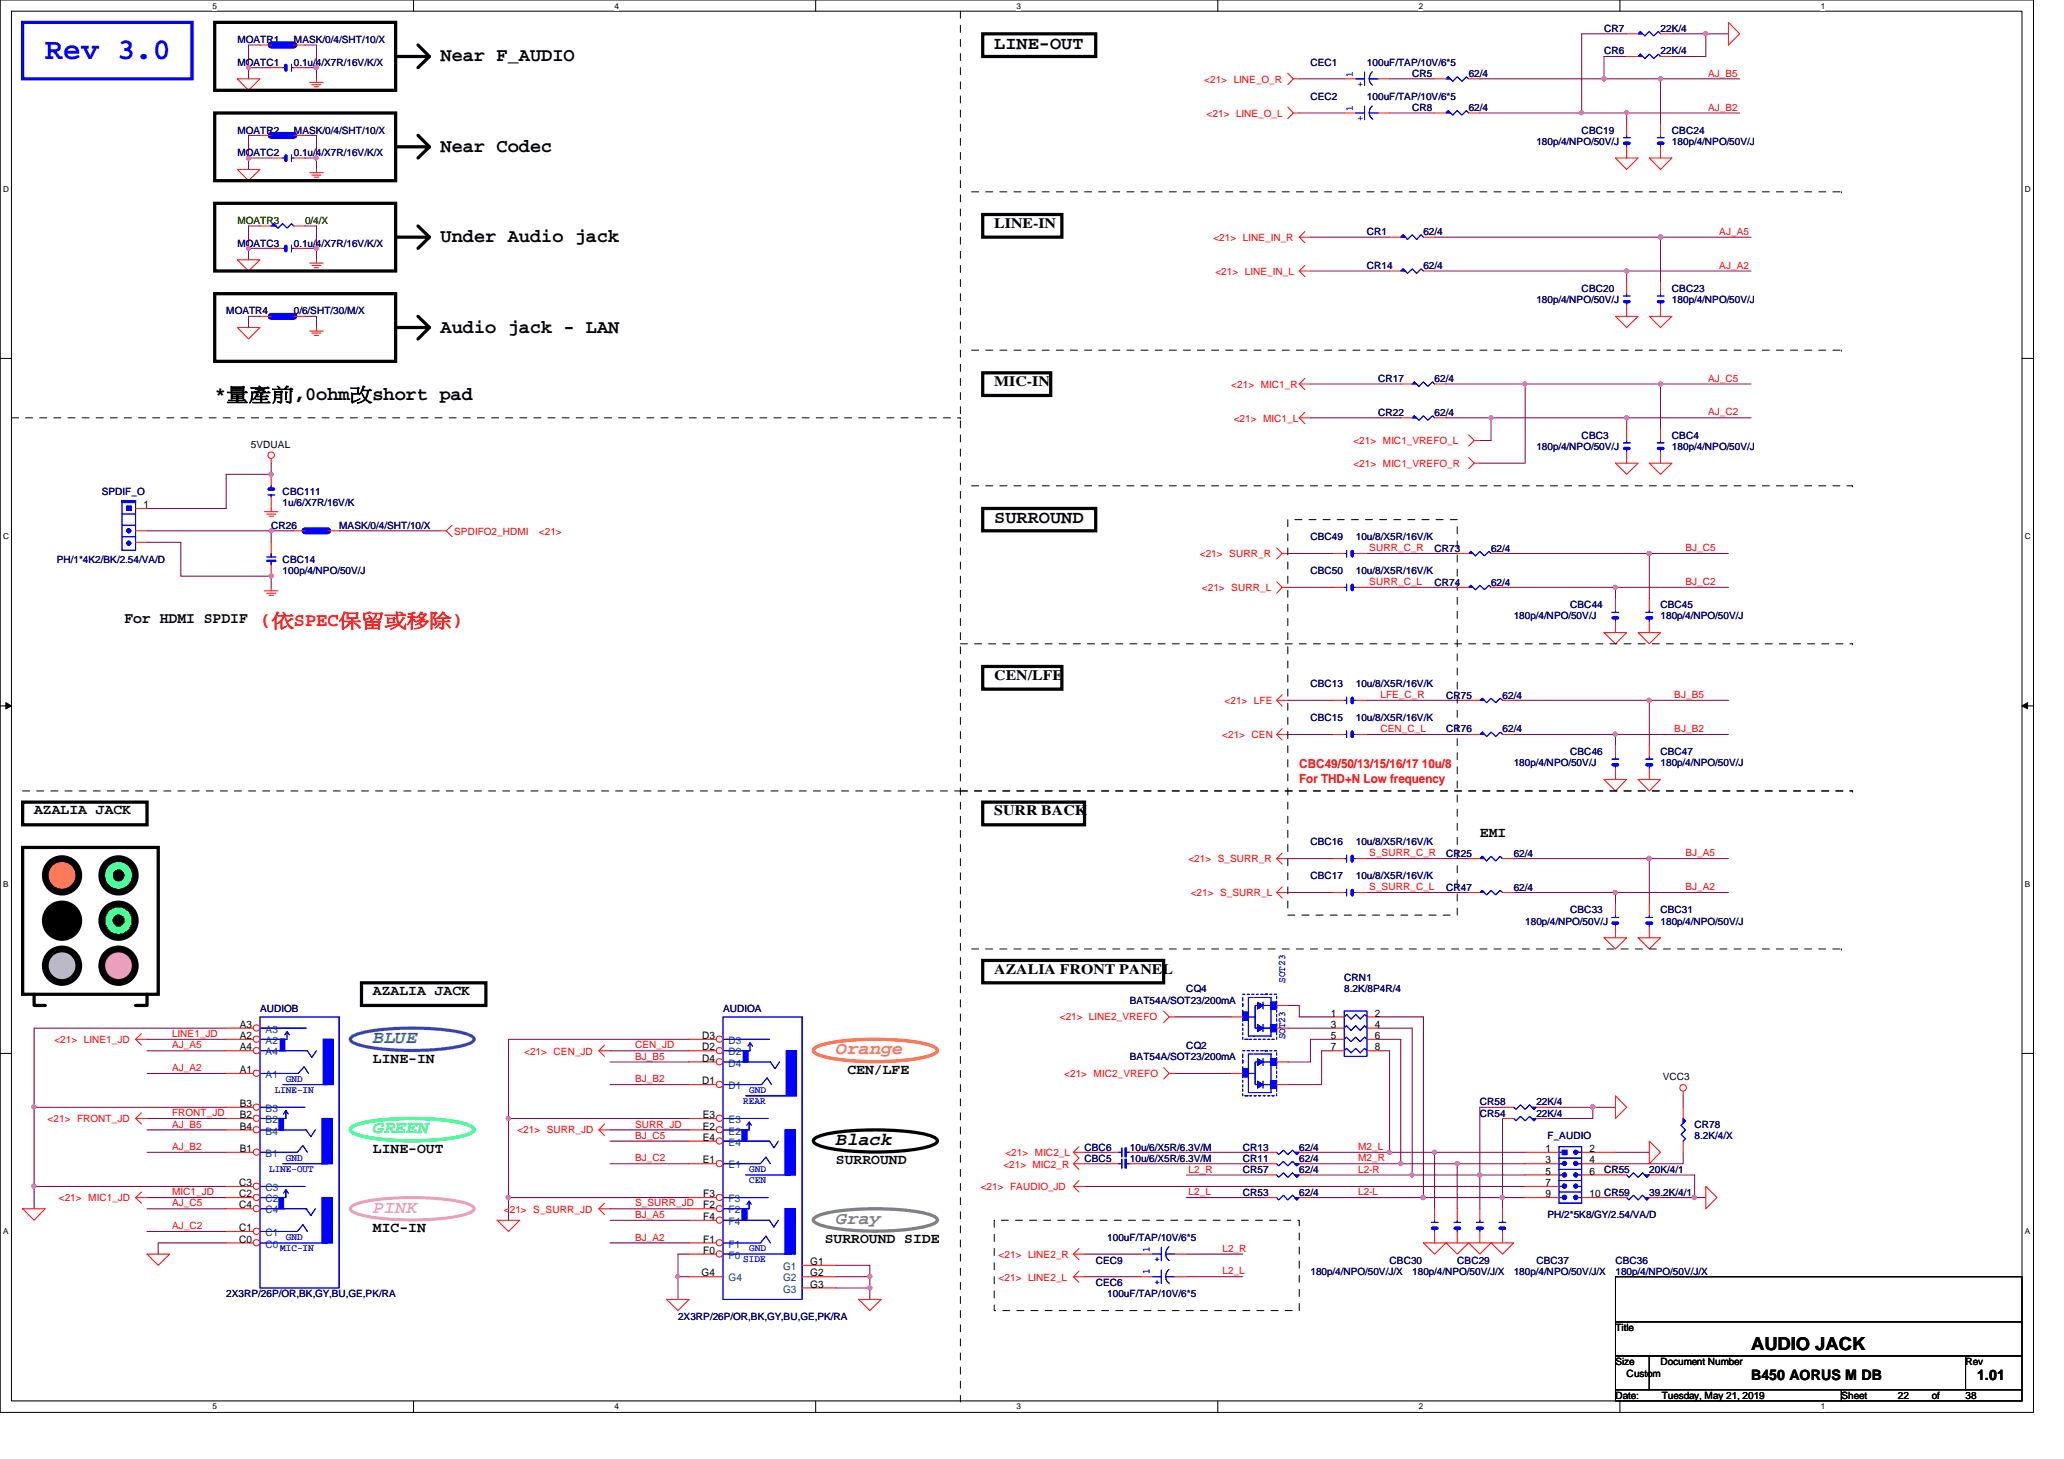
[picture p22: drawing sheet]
<svg xmlns="http://www.w3.org/2000/svg" width="297mm" height="210mm" viewBox="0 0 297 210" stroke-linecap="round" stroke-linejoin="round" font-family="sans-serif">
<defs><g id="words">
<text font-size="4.4" fill="#00f" x="6.5" y="8.5">Rev 3.0</text>
<g font-size="2.8">
<text x="63.4" y="8.8">Near F_AUDIO</text>
<text x="63.4" y="21.8">Near Codec</text>
<text x="63.4" y="34.8">Under Audio jack</text>
<text x="63.4" y="47.8">Audio jack - LAN</text>
<text x="30.9" y="57.6">*量量量,0ohm改short pad</text>
</g>
<text font-size="2.8" fill="#f00" x="37.4" y="90.1">(依SPEC保保或保保)</text>
<g font-size="2.6">
<text x="143.1" y="7">LINE-OUT</text>
<text x="143.1" y="75.3">SURROUND</text>
<text x="120.3" y="164.7">Black</text>
<text x="252" y="194.2">AUDIO JACK</text>
</g>
<text font-size="2.6" fill="#0080c0" x="53.7" y="150.1">BLUE</text>
<text font-size="2.6" fill="#ff8040" x="120.3" y="151.7">Orange</text>
<text font-size="2.6" fill="#00ff80" x="53.7" y="163.1">GREEN</text>
<text font-size="2.6" fill="#ff80ff" x="53.7" y="174.5">PINK</text>
<text font-size="2.6" fill="#808080" x="120.3" y="176.1">Gray</text>
<text font-size="2.2" x="17.9" y="89.6">For HDMI SPDIF</text>
<g font-size="2.1">
<text x="143.1" y="32.8">LINE-IN</text>
<text x="143.1" y="55.5">MIC-IN</text>
<text x="143.1" y="97.8">CEN/LFE</text>
<text x="4.9" y="117.1">AZALIA JACK</text>
<text x="143.1" y="117.3">SURR BACK</text>
<text x="213" y="120.4">EMI</text>
<text x="53.7" y="143.1">AZALIA JACK</text>
<text x="143.1" y="140.1">AZALIA FRONT PANEL</text>
<text x="53.7" y="152.9">LINE-IN</text>
<text x="122" y="154.5">CEN/LFE</text>
<text x="53.7" y="165.9">LINE-OUT</text>
<text x="120.3" y="167.5">SURROUND</text>
<text x="53.7" y="177.2">MIC-IN</text>
<text x="118.7" y="178.9">SURROUND SIDE</text>
<text x="252" y="198.6">B450 AORUS M DB</text>
<text x="284.5" y="198.6">1.01</text>
</g>
<g font-size="1.8" fill="#f00">
<text x="187" y="110.5">CBC49/50/13/15/16/17 10u/8</text>
<text x="187" y="112.6">For THD+N Low frequency</text>
</g>
<g font-size="1.5">
<text x="20.7" y="73.1">1</text>
<text x="34.5" y="149.5">A2</text>
<text x="34.5" y="147.9">A3</text>
<text x="101" y="149.5">D3</text>
<text x="191.5" y="146.3">1</text>
<text x="191.5" y="147.9">3</text>
<text x="191.5" y="149.5">5</text>
<text x="197.9" y="146.3">2</text>
<text x="197.9" y="147.9">4</text>
<text x="197.9" y="149.5">6</text>
<text x="34.5" y="154.4">A1</text>
<text x="34.5" y="151.1">A4</text>
<text x="101" y="151.1">D2</text>
<text x="101" y="156">D1</text>
<text x="101" y="152.7">D4</text>
<text x="191.5" y="151.1">7</text>
<text x="197.9" y="151.1">8</text>
<text x="34.5" y="159.3">B3</text>
<text x="34.5" y="160.9">B2</text>
<text x="101.1" y="160.9">E3</text>
<text x="34.5" y="165.7">B1</text>
<text x="34.5" y="162.5">B4</text>
<text x="101.1" y="167.4">E1</text>
<text x="101.1" y="164.1">E4</text>
<text x="101.1" y="162.5">E2</text>
<text x="222.4" y="165.7">1</text>
<text x="222.4" y="167.4">3</text>
<text x="228.8" y="165.7">2</text>
<text x="228.8" y="167.4">4</text>
<text x="34.4" y="173.9">C4</text>
<text x="34.4" y="172.3">C2</text>
<text x="34.4" y="170.6">C3</text>
<text x="101.2" y="173.9">F2</text>
<text x="101.2" y="172.3">F3</text>
<text x="222.4" y="169">5</text>
<text x="222.4" y="172.3">9</text>
<text x="222.4" y="170.6">7</text>
<text x="228.8" y="169">6</text>
<text x="228.8" y="172.3">10 CR59</text>
<text x="34.4" y="178.8">C0</text>
<text x="34.4" y="177.1">C1</text>
<text x="101.2" y="178.8">F1</text>
<text x="101.2" y="175.5">F4</text>
<text x="101" y="183.6">G4</text>
<text x="101.2" y="180.4">F0</text>
<text x="116.6" y="182">G1</text>
<text x="116.6" y="183.6">G2</text>
<text x="116.6" y="185.3">G3</text>
</g>
<g font-size="1.5" fill="#004080">
<text x="38.2" y="148.6">A3</text>
<text x="38.2" y="150.2">A2</text>
<text x="38.2" y="155.1">A1</text>
<text x="38.2" y="151.8">A4</text>
<text x="104.9" y="151.8">D2</text>
<text x="104.9" y="150.2">D3</text>
<text x="104.9" y="153.5">D4</text>
<text x="38.2" y="160">B3</text>
<text x="38.2" y="161.6">B2</text>
<text x="104.9" y="161.6">E3</text>
<text x="104.9" y="156.7">D1</text>
<text x="38.2" y="166.5">B1</text>
<text x="38.2" y="163.2">B4</text>
<text x="104.9" y="164.8">E4</text>
<text x="104.9" y="163.2">E2</text>
<text x="38.2" y="173">C2</text>
<text x="38.2" y="171.4">C3</text>
<text x="104.9" y="173">F3</text>
<text x="104.9" y="168.1">E1</text>
<text x="38.2" y="179.5">C0</text>
<text x="38.2" y="177.8">C1</text>
<text x="38.2" y="174.6">C4</text>
<text x="104.9" y="179.5">F1</text>
<text x="104.9" y="176.2">F4</text>
<text x="104.9" y="174.6">F2</text>
<text x="104.9" y="181.1">F0</text>
<text x="104.9" y="184.4">G4</text>
<text x="112.7" y="182.7">G1</text>
<text x="112.7" y="184.4">G2</text>
<text x="112.7" y="186">G3</text>
</g>
<g font-size="1.4" fill="#000080">
<text x="230.8" y="4.6">CR7</text>
<text x="239" y="4.6">22K/4</text>
<text x="34.2" y="6.2">MOATR1</text>
<text x="34.2" y="9.5">MOATC1</text>
<text x="42.3" y="6.2">MASK/0/4/SHT/10/X</text>
<text x="42.3" y="9.5">0.1u/4/X7R/16V/K/X</text>
<text x="188.6" y="9.5">CEC1</text>
<text x="196.7" y="9.5">100uF/TAP/10V/6*5</text>
<text x="203.2" y="11.1">CR5</text>
<text x="211.4" y="11.1">62/4</text>
<text x="230.8" y="7.8">CR6</text>
<text x="239" y="7.8">22K/4</text>
<text x="188.6" y="14.4">CEC2</text>
<text x="196.7" y="14.4">100uF/TAP/10V/6*5</text>
<text x="203.2" y="16">CR8</text>
<text x="211.4" y="16">62/4</text>
<text x="34.2" y="22.5">MOATC2</text>
<text x="34.2" y="19.2">MOATR2</text>
<text x="42.3" y="22.5">0.1u/4/X7R/16V/K/X</text>
<text x="42.3" y="19.2">MASK/0/4/SHT/10/X</text>
<text x="221.1" y="20.8">180p/4/NPO/50V/J</text>
<text x="227.6" y="19.2">CBC19</text>
<text x="240.6" y="19.2">CBC24</text>
<text x="240.6" y="20.8">180p/4/NPO/50V/J</text>
<text x="34.2" y="35.5">MOATC3</text>
<text x="42.3" y="35.5">0.1u/4/X7R/16V/K/X</text>
<text x="196.7" y="33.9">CR1</text>
<text x="204.8" y="33.9">62/4</text>
<text x="196.7" y="38.7">CR14</text>
<text x="204.8" y="38.7">62/4</text>
<text x="227.6" y="42">CBC20</text>
<text x="240.6" y="42">CBC23</text>
<text x="32.6" y="45.2">MOATR4</text>
<text x="42.3" y="45.2">0/6/SHT/30/M/X</text>
<text x="221.1" y="43.6">180p/4/NPO/50V/J</text>
<text x="240.6" y="43.6">180p/4/NPO/50V/J</text>
<text x="198.3" y="59.9">CR22</text>
<text x="198.3" y="55">CR17</text>
<text x="206.5" y="59.9">62/4</text>
<text x="206.5" y="55">62/4</text>
<text x="221.1" y="64.7">180p/4/NPO/50V/J</text>
<text x="227.6" y="63.1">CBC3</text>
<text x="240.6" y="63.1">CBC4</text>
<text x="240.6" y="64.7">180p/4/NPO/50V/J</text>
<text x="14.6" y="71.2">SPDIF_O</text>
<text x="40.7" y="71.2">CBC111</text>
<text x="39" y="76.1">CR26</text>
<text x="40.7" y="72.9">1u/6/X7R/16V/K</text>
<text x="48.8" y="76.1">MASK/0/4/SHT/10/X</text>
<text x="188.6" y="77.7">CBC49</text>
<text x="195.1" y="77.7">10u/8/X5R/16V/K</text>
<text x="8.2" y="81">PH/1*4K2/BK/2.54/VA/D</text>
<text x="40.7" y="81">CBC14</text>
<text x="40.7" y="82.6">100p/4/NPO/50V/J</text>
<text x="188.6" y="82.6">CBC50</text>
<text x="195.1" y="82.6">10u/8/X5R/16V/K</text>
<text x="206.5" y="79.4">CR73</text>
<text x="214.6" y="79.4">62/4</text>
<text x="206.5" y="84.2">CR74</text>
<text x="214.6" y="84.2">62/4</text>
<text x="217.8" y="89.1">180p/4/NPO/50V/J</text>
<text x="226" y="87.5">CBC44</text>
<text x="239" y="87.5">CBC45</text>
<text x="239" y="89.1">180p/4/NPO/50V/J</text>
<text x="188.6" y="98.9">CBC13</text>
<text x="195.1" y="98.9">10u/8/X5R/16V/K</text>
<text x="208.1" y="100.5">CR75</text>
<text x="216.2" y="100.5">62/4</text>
<text x="188.6" y="103.8">CBC15</text>
<text x="195.1" y="103.8">10u/8/X5R/16V/K</text>
<text x="208.1" y="105.4">CR76</text>
<text x="216.2" y="105.4">62/4</text>
<text x="217.8" y="110.2">180p/4/NPO/50V/J</text>
<text x="226" y="108.6">CBC46</text>
<text x="239" y="108.6">CBC47</text>
<text x="239" y="110.2">180p/4/NPO/50V/J</text>
<text x="188.6" y="121.6">CBC16</text>
<text x="195.1" y="121.6">10u/8/X5R/16V/K</text>
<text x="208.1" y="123.3">CR25</text>
<text x="217.8" y="123.3">62/4</text>
<text x="188.6" y="126.5">CBC17</text>
<text x="195.1" y="126.5">10u/8/X5R/16V/K</text>
<text x="208.1" y="128.1">CR47</text>
<text x="217.8" y="128.1">62/4</text>
<text x="226" y="131.4">CBC33</text>
<text x="239" y="131.4">CBC31</text>
<text x="219.5" y="133">180p/4/NPO/50V/J</text>
<text x="239" y="133">180p/4/NPO/50V/J</text>
<text x="170.7" y="142.7">CQ4</text>
<text x="193.5" y="141.1">CRN1</text>
<text x="193.5" y="142.7">8.2K/8P4R/4</text>
<text x="37.4" y="145.5">AUDIOB</text>
<text x="104.1" y="145.5">AUDIOA</text>
<text x="162.6" y="144.4">BAT54A/SOT23/200mA</text>
<text x="162.6" y="152.5">BAT54A/SOT23/200mA</text>
<text x="170.7" y="150.9">CQ2</text>
<text x="213" y="159">CR58</text>
<text x="213" y="160.7">CR54</text>
<text x="221.1" y="159">22K/4</text>
<text x="221.1" y="160.7">22K/4</text>
<text x="156.1" y="167.1">CBC5</text>
<text x="156.1" y="165.5">CBC6</text>
<text x="162.6" y="167.1">10u/6/X5R/6.3V/M</text>
<text x="162.6" y="165.5">10u/6/X5R/6.3V/M</text>
<text x="178.9" y="165.5">CR13</text>
<text x="178.9" y="167.1">CR11</text>
<text x="187" y="165.5">62/4</text>
<text x="187" y="167.1">62/4</text>
<text x="222.7" y="163.9">F_AUDIO</text>
<text x="243.9" y="162.3">CR78</text>
<text x="243.9" y="163.9">8.2K/4/X</text>
<text x="178.9" y="172">CR53</text>
<text x="178.9" y="168.8">CR57</text>
<text x="187" y="172">62/4</text>
<text x="187" y="168.8">62/4</text>
<text x="230.8" y="168.8">CR55</text>
<text x="237.4" y="168.8">20K/4/1</text>
<text x="237.4" y="172">39.2K/4/1</text>
<text x="159.3" y="178.5">100uF/TAP/10V/6*5</text>
<text x="222.7" y="175.3">PH/2*5K8/GY/2.54/VA/D</text>
<text x="157.7" y="185">CEC6</text>
<text x="157.7" y="181.8">CEC9</text>
<text x="188.6" y="183.4">180p/4/NPO/50V/J/X</text>
<text x="200" y="181.8">CBC30</text>
<text x="203.2" y="183.4">180p/4/NPO/50V/J/X</text>
<text x="209.7" y="181.8">CBC29</text>
<text x="217.8" y="183.4">180p/4/NPO/50V/J/X</text>
<text x="221.1" y="181.8">CBC37</text>
<text x="232.5" y="181.8">CBC36</text>
<text x="232.5" y="183.4">180p/4/NPO/50V/J/X</text>
<text x="32.6" y="186.6">2X3RP/26P/OR,BK,GY,BU,GE,PK/RA</text>
<text x="97.6" y="189.9">2X3RP/26P/OR,BK,GY,BU,GE,PK/RA</text>
<text x="159.3" y="186.6">100uF/TAP/10V/6*5</text>
</g>
<g font-size="1.4" fill="#f00">
<text x="173.3" y="11.9">&lt;21&gt; LINE_O_R</text>
<text x="245.8" y="11">AJ_B5</text>
<text x="173.6" y="16.8">&lt;21&gt; LINE_O_L</text>
<text x="245.8" y="15.9">AJ_B2</text>
<text x="174.6" y="34.7">&lt;21&gt; LINE_IN_R</text>
<text x="247.4" y="33.8">AJ_A5</text>
<text x="174.9" y="39.5">&lt;21&gt; LINE_IN_L</text>
<text x="247.4" y="38.7">AJ_A2</text>
<text x="177.2" y="55.8">&lt;21&gt; MIC1_R</text>
<text x="245.8" y="54.9">AJ_C5</text>
<text x="245.8" y="59.8">AJ_C2</text>
<text x="177.5" y="60.7">&lt;21&gt; MIC1_L</text>
<text x="194.8" y="63.9">&lt;21&gt; MIC1_VREFO_L</text>
<text x="194.8" y="67.2">&lt;21&gt; MIC1_VREFO_R</text>
<text x="65.4" y="76.9">SPDIFO2_HDMI</text>
<text x="77.6" y="76.9">&lt;21&gt;</text>
<text x="172.7" y="80.2">&lt;21&gt; SURR_R</text>
<text x="197.1" y="79.3">SURR_C_R</text>
<text x="242.6" y="79.3">BJ_C5</text>
<text x="173" y="85">&lt;21&gt; SURR_L</text>
<text x="197.1" y="84.2">SURR_C_L</text>
<text x="242.6" y="84.2">BJ_C2</text>
<text x="176.2" y="101.3">&lt;21&gt; LFE</text>
<text x="198.7" y="100.4">LFE_C_R</text>
<text x="241" y="100.4">BJ_B5</text>
<text x="175.9" y="106.2">&lt;21&gt; CEN</text>
<text x="198.7" y="105.3">CEN_C_L</text>
<text x="241" y="105.3">BJ_B2</text>
<text x="171" y="124.1">&lt;21&gt; S_SURR_R</text>
<text x="197.1" y="123.2">S_SURR_C_R</text>
<text x="242.6" y="123.2">BJ_A5</text>
<text x="171.4" y="128.9">&lt;21&gt; S_SURR_L</text>
<text x="197.1" y="128.1">S_SURR_C_L</text>
<text x="242.6" y="128.1">BJ_A2</text>
<text x="24.8" y="149.2">LINE1_JD</text>
<text x="152.5" y="146.8">&lt;21&gt; LINE2_VREFO</text>
<text x="7.8" y="150.1">&lt;21&gt; LINE1_JD</text>
<text x="24.8" y="150.8">AJ_A5</text>
<text x="24.8" y="154.1">AJ_A2</text>
<text x="75.4" y="151.7">&lt;21&gt; CEN_JD</text>
<text x="91.4" y="152.4">BJ_B5</text>
<text x="91.4" y="155.7">BJ_B2</text>
<text x="91.4" y="150.8">CEN_JD</text>
<text x="153.2" y="154.9">&lt;21&gt; MIC2_VREFO</text>
<text x="6.9" y="161.5">&lt;21&gt; FRONT_JD</text>
<text x="24.8" y="160.6">FRONT_JD</text>
<text x="24.8" y="162.2">AJ_B5</text>
<text x="24.8" y="165.4">AJ_B2</text>
<text x="74.5" y="163.1">&lt;21&gt; SURR_JD</text>
<text x="91.4" y="162.2">SURR_JD</text>
<text x="91.4" y="163.8">BJ_C5</text>
<text x="91.4" y="167.1">BJ_C2</text>
<text x="144.4" y="168">&lt;21&gt; MIC2_R</text>
<text x="144.7" y="166.3">&lt;21&gt; MIC2_L</text>
<text x="195.4" y="167.1">M2_R</text>
<text x="195.4" y="165.4">M2_L</text>
<text x="8.5" y="172.8">&lt;21&gt; MIC1_JD</text>
<text x="24.8" y="172">MIC1_JD</text>
<text x="24.8" y="173.6">AJ_C5</text>
<text x="91.4" y="173.6">S_SURR_JD</text>
<text x="141.1" y="171.2">&lt;21&gt; FAUDIO_JD</text>
<text x="171.1" y="168.7">L2_R</text>
<text x="171.1" y="172">L2_L</text>
<text x="195.4" y="172">L2-L</text>
<text x="195.4" y="168.7">L2-R</text>
<text x="24.8" y="176.8">AJ_C2</text>
<text x="72.5" y="174.5">&lt;21&gt; S_SURR_JD</text>
<text x="91.4" y="178.5">BJ_A2</text>
<text x="91.4" y="175.2">BJ_A5</text>
<text x="143.7" y="181">&lt;21&gt; LINE2_R</text>
<text x="143.7" y="184.2">&lt;21&gt; LINE2_L</text>
<text x="175.9" y="183.3">L2_L</text>
<text x="175.9" y="180.1">L2_R</text>
</g>
<g font-size="1.4" fill="#00f">
<text x="194.7" y="11" transform="rotate(-90 194.7 11)">1</text>
<text x="194.7" y="15.9" transform="rotate(-90 194.7 15.9)">1</text>
<text x="196.2" y="17.4" transform="rotate(-90 196.2 17.4)">+</text>
<text x="196.2" y="12.5" transform="rotate(-90 196.2 12.5)">+</text>
<text x="185" y="141.4" transform="rotate(-90 185 141.4)">SOT23</text>
<text x="185" y="149.5" transform="rotate(-90 185 149.5)">SOT23</text>
<text x="41.1" y="155.6">GND</text>
<text x="39.5" y="157.2">LINE-IN</text>
<text x="107" y="158.8">REAR</text>
<text x="107.8" y="157.2">GND</text>
<text x="41.1" y="167">GND</text>
<text x="38.7" y="168.6">LINE-OUT</text>
<text x="107.8" y="168.6">GND</text>
<text x="107.8" y="170.2">CEN</text>
<text x="41.1" y="178.4">GND</text>
<text x="40.3" y="180">MIC-IN</text>
<text x="107" y="181.6">SIDE</text>
<text x="107.8" y="180">GND</text>
<text x="165.4" y="183.3" transform="rotate(-90 165.4 183.3)">1</text>
<text x="165.4" y="180.1" transform="rotate(-90 165.4 180.1)">1</text>
<text x="166.9" y="184.8" transform="rotate(-90 166.9 184.8)">+</text>
<text x="166.9" y="181.6" transform="rotate(-90 166.9 181.6)">+</text>
</g>
<g font-size="1.4" fill="#008000">
<text x="34.2" y="32.2">MOATR3</text>
<text x="43.9" y="32.2">0/4/X</text>
</g>
<g font-size="1.4">
<text x="36.1" y="64.4">5VDUAL</text>
<text x="239.3" y="155.4">VCC3</text>
<text x="232.5" y="191.5">Title</text>
<text x="232.5" y="196.4">Size</text>
<text x="239" y="196.4">Document Number</text>
<text x="282.9" y="196.4">Rev</text>
<text x="232.5" y="201.3">Date:</text>
<text x="234.1" y="198">Custom</text>
<text x="239.1" y="201.3">Tuesday, May 21, 2019</text>
<text x="265" y="201.3">Sheet</text>
<text x="273.1" y="201.3">22</text>
<text x="278" y="201.3">of</text>
<text x="282.9" y="201.3">38</text>
</g>
<g font-size="1.2">
<text x="30.6" y="1.2">5</text>
<text x="88.4" y="1.2">4</text>
<text x="146.3" y="1.2">3</text>
<text x="204.2" y="1.2">2</text>
<text x="262" y="1.2">1</text>
<text x=".5" y="27.6">D</text>
<text x="291.4" y="27.6">D</text>
<text x=".5" y="77.6">C</text>
<text x="291.4" y="77.6">C</text>
<text x=".5" y="127.6">B</text>
<text x="291.4" y="127.6">B</text>
<text x=".5" y="177.6">A</text>
<text x="291.4" y="177.6">A</text>
<text x="30.6" y="202.8">5</text>
<text x="88.4" y="202.8">4</text>
<text x="146.3" y="202.8">3</text>
<text x="204.2" y="202.8">2</text>
<text x="262" y="202.8">1</text>
</g>
</g></defs>
<path d="M0 0h292.6v203.2h-292.6zM1.6 1.6h289.4v199.9h-289.4z" fill="none" stroke="#000" stroke-width=".14"/>
<g fill="#fff">
<path d="M30.6 .2h.6v1.3h-.6z"/>
<path d="M30.6 201.7h.6v1.3h-.6z"/>
</g>
<path d="M59.5 0v1.6M59.5 201.5v1.7" fill="none" stroke="#000" stroke-width=".14"/>
<g fill="#fff">
<path d="M88.4 .2h.6v1.3h-.6z"/>
<path d="M88.4 201.7h.6v1.3h-.6z"/>
</g>
<path d="M117.4 0v1.6M117.4 201.5v1.7" fill="none" stroke="#000" stroke-width=".14"/>
<g fill="#fff">
<path d="M146.3 .2h.6v1.3h-.6z"/>
<path d="M146.3 201.7h.6v1.3h-.6z"/>
</g>
<path d="M175.3 0v1.6M175.3 201.5v1.7" fill="none" stroke="#000" stroke-width=".14"/>
<g fill="#fff">
<path d="M204.2 .2h.6v1.3h-.6z"/>
<path d="M204.2 201.7h.6v1.3h-.6z"/>
</g>
<path d="M233.1 0v1.6M233.1 201.5v1.7" fill="none" stroke="#000" stroke-width=".14"/>
<g fill="#fff">
<path d="M262 .2h.6v1.3h-.6z"/>
<path d="M262 201.7h.6v1.3h-.6z"/>
<path d="M.5 26.6h.8v1.3h-.8z"/>
<path d="M291.4 26.6h.8v1.3h-.8z"/>
<path d="M.5 76.5h.8v1.4h-.8z"/>
<path d="M291.4 76.5h.8v1.4h-.8z"/>
</g>
<path d="M0 51.6h1.6M291 51.6h1.6" fill="none" stroke="#000" stroke-width=".14"/>
<g fill="#fff">
<path d="M.5 126.5h.7v1.3h-.7z"/>
<path d="M291.4 126.5h.7v1.3h-.7z"/>
</g>
<path d="M0 101.6h1.6M.8 101.1l.8 .5-.8 .4zM291 101.6h1.6M291 101.6l.8-.5v.9z" fill="none" stroke="#000" stroke-width=".14"/>
<path d="M.8 101.1l.8 .5-.8 .4zM291 101.6l.8-.5v.9z" fill="#000"/>
<g fill="#fff">
<path d="M.5 176.5h.7v1.3h-.7z"/>
<path d="M291.4 176.5h.7v1.3h-.7z"/>
</g>
<path d="M0 151.6h1.6M291 151.6h1.6" fill="none" stroke="#000" stroke-width=".14"/>
<path d="M39 76.4h3.3" fill="none" stroke="#800040" stroke-width=".14"/>
<circle cx="39" cy="76.4" r=".3" fill="#f0f"/>
<circle cx="39" cy="76.4" r=".3" fill="none" stroke="#f0f" stroke-width=".14"/>
<path d="M21.2 76.4h17.8v1.6M39 68.2h-6.4v5h-11.4M48.8 76.4h14.6" fill="none" stroke="#800040" stroke-width=".14"/>
<circle cx="39" cy="68.2" r=".3" fill="#f0f"/>
<circle cx="39" cy="68.2" r=".3" fill="none" stroke="#f0f" stroke-width=".14"/>
<path d="M21.2 78h4.8v4.9h13v1.6" fill="none" stroke="#800040" stroke-width=".14"/>
<circle cx="39" cy="82.9" r=".31" fill="#f0f"/>
<circle cx="39" cy="82.9" r=".31" fill="none" stroke="#f0f" stroke-width=".14"/>
<g fill="none" stroke="#800040" stroke-width=".14">
<path d="M39 66.6v1.6M185.3 79.6h6.6M196.7 79.6h13M185.3 84.5h6.6M196.7 84.5h13M185.3 100.8h6.6M185.3 105.7h6.6M196.7 100.8h14.7M196.7 105.7h14.7M185.3 123.5h6.6M185.3 128.4h6.6M196.7 128.4h14.7"/>
<path d="M196.7 123.5h14.7M21.2 151.2h11.4M21.2 154.4h11.4M21.2 149.5h11.4M32.6 147.9h-27.7v11.4h27.7M21.2 172.3h11.4M21.2 160.9h11.4M21.2 173.9h11.4M21.2 162.6h11.4M21.2 165.8h11.4M21.2 177.2h11.4M32.6 170.7h-27.7v3.2"/>
<path d="M239 169h4.9M243.9 172.3h1.6"/>
</g>
<circle cx="4.9" cy="170.6" r=".3" fill="#f0f"/>
<circle cx="4.9" cy="170.6" r=".3" fill="none" stroke="#f0f" stroke-width=".14"/>
<path d="M230.8 11.3h8.2" fill="none" stroke="#800040" stroke-width=".14"/>
<circle cx="230.8" cy="11.3" r=".3" fill="#f0f"/>
<circle cx="230.8" cy="11.3" r=".3" fill="none" stroke="#f0f" stroke-width=".14"/>
<path d="M240.6 4.9h4.9M4.9 159.3v11.4" fill="none" stroke="#800040" stroke-width=".14"/>
<circle cx="4.9" cy="159.3" r=".3" fill="#f0f"/>
<circle cx="4.9" cy="159.3" r=".3" fill="none" stroke="#f0f" stroke-width=".14"/>
<path d="M156.1 170.7h63.4M200 165.8h6.5" fill="none" stroke="#800040" stroke-width=".14"/>
<circle cx="206.5" cy="165.8" r=".3" fill="#f0f"/>
<circle cx="206.5" cy="165.8" r=".3" fill="none" stroke="#f0f" stroke-width=".14"/>
<path d="M188.6 167.4h13" fill="none" stroke="#800040" stroke-width=".14"/>
<circle cx="201.6" cy="167.4" r=".3" fill="#f0f"/>
<circle cx="201.6" cy="167.4" r=".3" fill="none" stroke="#f0f" stroke-width=".14"/>
<path d="M169.1 154.4h8.1M169.1 146.3h8.1M185.3 147.9h6.6M187 144.7v1.6h4.9M190.2 151.2v4.8h-4.9M198.3 146.3h6.5M198.3 147.9h4.9v21.1M198.3 149.5h3.3" fill="none" stroke="#800040" stroke-width=".14"/>
<circle cx="203.2" cy="169" r=".3" fill="#f0f"/>
<circle cx="203.2" cy="169" r=".3" fill="none" stroke="#f0f" stroke-width=".14"/>
<path d="M185.3 144.7h1.7M188.6 149.5h3.3M198.3 151.2h1.7v14.6M201.6 149.5v17.9M204.8 146.3v26" fill="none" stroke="#800040" stroke-width=".14"/>
<circle cx="199.9" cy="165.8" r=".3" fill="#f0f"/>
<circle cx="199.9" cy="165.8" r=".3" fill="none" stroke="#f0f" stroke-width=".14"/>
<path d="M188.6 149.5v3.3h-3.3M190.2 151.2h1.7M201.6 167.4h8.1" fill="none" stroke="#800040" stroke-width=".14"/>
<circle cx="209.7" cy="167.4" r=".3" fill="#f0f"/>
<circle cx="209.7" cy="167.4" r=".3" fill="none" stroke="#f0f" stroke-width=".14"/>
<path d="M188.6 165.8h11.4M203.2 169h9.8" fill="none" stroke="#800040" stroke-width=".14"/>
<circle cx="213" cy="169" r=".31" fill="#f0f"/>
<circle cx="213" cy="169" r=".31" fill="none" stroke="#f0f" stroke-width=".14"/>
<path d="M204.8 172.3h11.4" fill="none" stroke="#800040" stroke-width=".14"/>
<circle cx="216.2" cy="172.3" r=".31" fill="#f0f"/>
<circle cx="216.2" cy="172.3" r=".31" fill="none" stroke="#f0f" stroke-width=".14"/>
<g fill="none" stroke="#800040" stroke-width=".14">
<path d="M234.1 16.3h16.3M239 11.3v6.6M234.1 39v1.6M239 34.1v6.5M208.1 55.2h11.4v11.4h-6.5M208.1 60.1h6.5v3.3h-1.6M234.1 60.1v1.7M164.2 165.8h17.9M164.2 167.4h17.9M156.1 180.4h8.1M156.1 183.7h8.1M170.7 183.7h8.2"/>
<path d="M170.7 180.4h8.2"/>
</g>
<circle cx="234.1" cy="16.2" r=".3" fill="#f0f"/>
<circle cx="234.1" cy="16.2" r=".3" fill="none" stroke="#f0f" stroke-width=".14"/>
<path d="M234.1 16.3v1.6M239 34.1h13M216.2 159.3h-3.2v9.7M156.1 165.8h3.2M156.1 167.4h3.2M170.7 169h11.4M170.7 172.3h11.4M216.2 160.9v11.4M219.5 167.4h-9.8v6.5M219.5 165.8h-13v8.1" fill="none" stroke="#800040" stroke-width=".14"/>
<circle cx="239" cy="34.1" r=".31" fill="#f0f"/>
<circle cx="239" cy="34.1" r=".31" fill="none" stroke="#f0f" stroke-width=".14"/>
<path d="M222.7 159.3h9.8M222.7 160.9h6.5" fill="none" stroke="#800040" stroke-width=".14"/>
<circle cx="229.2" cy="159.3" r=".31" fill="#f0f"/>
<circle cx="229.2" cy="159.3" r=".31" fill="none" stroke="#f0f" stroke-width=".14"/>
<path d="M229.2 159.3v1.6" fill="none" stroke="#800040" stroke-width=".14"/>
<circle cx="229.2" cy="159.3" r=".31" fill="#f0f"/>
<circle cx="229.2" cy="159.3" r=".31" fill="none" stroke="#f0f" stroke-width=".14"/>
<path d="M35.8 9.7h3.2M45.5 6.5v3.2h-1.6M239 55.2v6.6M219.5 172.3h-3.3v1.6M219.5 169h-6.5v4.9" fill="none" stroke="#800040" stroke-width=".14"/>
<circle cx="45.5" cy="9.7" r=".31" fill="#f0f"/>
<circle cx="45.5" cy="9.7" r=".31" fill="none" stroke="#f0f" stroke-width=".14"/>
<path d="M35.8 6.5h1.6M45.5 19.5v4.9M35.8 35.7v1.7" fill="none" stroke="#800040" stroke-width=".14"/>
<circle cx="45.5" cy="22.7" r=".3" fill="#f0f"/>
<circle cx="45.5" cy="22.7" r=".3" fill="none" stroke="#f0f" stroke-width=".14"/>
<path d="M35.8 19.5h1.6M39 22.7h-3.2v1.7M43.9 22.7h1.6" fill="none" stroke="#800040" stroke-width=".14"/>
<circle cx="35.8" cy="22.7" r=".3" fill="#f0f"/>
<circle cx="35.8" cy="22.7" r=".3" fill="none" stroke="#f0f" stroke-width=".14"/>
<path d="M35.8 6.5v4.8M35.8 19.5v3.2M43.9 19.5h1.6M45.5 9.7v1.6M45.5 35.7v1.7" fill="none" stroke="#800040" stroke-width=".14"/>
<circle cx="35.8" cy="9.7" r=".31" fill="#f0f"/>
<circle cx="35.8" cy="9.7" r=".31" fill="none" stroke="#f0f" stroke-width=".14"/>
<path d="M43.9 6.5h1.6M35.8 35.7h3.2M45.5 32.5v3.2" fill="none" stroke="#800040" stroke-width=".14"/>
<circle cx="35.8" cy="35.7" r=".3" fill="#f0f"/>
<circle cx="35.8" cy="35.7" r=".3" fill="none" stroke="#f0f" stroke-width=".14"/>
<path d="M43.9 35.7h1.6" fill="none" stroke="#800040" stroke-width=".14"/>
<circle cx="45.5" cy="35.7" r=".3" fill="#f0f"/>
<circle cx="45.5" cy="35.7" r=".3" fill="none" stroke="#f0f" stroke-width=".14"/>
<path d="M37.4 32.5h-1.6v3.2M43.9 32.5h1.6M37.4 45.5h-1.6v1.6M43.9 45.5h1.6v1.6M232.5 128.4v1.6M248.7 123.5h-11.3v6.5" fill="none" stroke="#800040" stroke-width=".14"/>
<circle cx="237.3" cy="123.5" r=".32" fill="#f0f"/>
<circle cx="237.3" cy="123.5" r=".32" fill="none" stroke="#f0f" stroke-width=".14"/>
<path d="M232.5 128.4h16.2" fill="none" stroke="#800040" stroke-width=".14"/>
<circle cx="232.5" cy="128.4" r=".3" fill="#f0f"/>
<circle cx="232.5" cy="128.4" r=".3" fill="none" stroke="#f0f" stroke-width=".14"/>
<path d="M217.8 123.5h19.6M217.8 128.4h14.7M32.6 178.8h-9.8v1.6M232.5 165.8h4.9M97.6 183.7v3.2M120.3 182h4.9" fill="none" stroke="#800040" stroke-width=".14"/>
<circle cx="97.5" cy="183.6" r=".3" fill="#f0f"/>
<circle cx="97.5" cy="183.6" r=".3" fill="none" stroke="#f0f" stroke-width=".14"/>
<path d="M97.6 180.4h1.6M120.3 185.3h4.9" fill="none" stroke="#800040" stroke-width=".14"/>
<circle cx="125.2" cy="185.3" r=".3" fill="#f0f"/>
<circle cx="125.2" cy="185.3" r=".3" fill="none" stroke="#f0f" stroke-width=".14"/>
<path d="M97.6 183.7h1.6M120.3 183.7h4.9M125.2 185.3v1.6" fill="none" stroke="#800040" stroke-width=".14"/>
<circle cx="125.2" cy="183.6" r=".3" fill="#f0f"/>
<circle cx="125.2" cy="183.6" r=".3" fill="none" stroke="#f0f" stroke-width=".14"/>
<path d="M243.9 169v3.3h-4.9M97.6 180.4v3.3M125.2 182v3.3" fill="none" stroke="#800040" stroke-width=".14"/>
<circle cx="243.8" cy="172.3" r=".31" fill="#f0f"/>
<circle cx="243.8" cy="172.3" r=".31" fill="none" stroke="#f0f" stroke-width=".14"/>
<path d="M213 11.3h17.8" fill="none" stroke="#800040" stroke-width=".14"/>
<circle cx="230.8" cy="11.3" r=".3" fill="#f0f"/>
<circle cx="230.8" cy="11.3" r=".3" fill="none" stroke="#f0f" stroke-width=".14"/>
<path d="M227.6 16.3h6.5" fill="none" stroke="#800040" stroke-width=".14"/>
<circle cx="227.6" cy="16.2" r=".3" fill="#f0f"/>
<circle cx="227.6" cy="16.2" r=".3" fill="none" stroke="#f0f" stroke-width=".14"/>
<path d="M200 11.3h6.5M200 16.3h6.5M213 16.3h14.6M239 11.3h11.4M216.2 79.6h21.2" fill="none" stroke="#800040" stroke-width=".14"/>
<circle cx="239" cy="11.3" r=".3" fill="#f0f"/>
<circle cx="239" cy="11.3" r=".3" fill="none" stroke="#f0f" stroke-width=".14"/>
<path d="M245.5 4.9h3.2M242.2 165.8v1.6h-9.7" fill="none" stroke="#800040" stroke-width=".14"/>
<circle cx="245.5" cy="4.8" r=".31" fill="#f0f"/>
<circle cx="245.5" cy="4.8" r=".31" fill="none" stroke="#f0f" stroke-width=".14"/>
<path d="M234.1 8.1h-3.3v3.2M234.1 4.9h-6.5v11.4M245.5 4.9v3.2h-4.9M206.5 34.1h32.5M234.1 39h17.9" fill="none" stroke="#800040" stroke-width=".14"/>
<circle cx="234.1" cy="39" r=".3" fill="#f0f"/>
<circle cx="234.1" cy="39" r=".3" fill="none" stroke="#f0f" stroke-width=".14"/>
<g fill="none" stroke="#800040" stroke-width=".14">
<path d="M188.6 34.1h11.4M188.6 39h11.4M206.5 39h27.6M73.2 149.5h26M87.8 152.8h11.4M87.8 156h11.4M87.8 151.2h11.4M242.2 157.6v1.7M73.2 172.3v3.3M87.8 162.6h11.4M87.8 178.8h11.4M87.8 164.2h11.4"/>
<path d="M87.8 175.6h11.4M87.8 173.9h11.4M87.8 167.4h11.4"/>
</g>
<circle cx="73.1" cy="172.3" r=".31" fill="#f0f"/>
<circle cx="73.1" cy="172.3" r=".31" fill="none" stroke="#f0f" stroke-width=".14"/>
<path d="M73.2 149.5v22.8" fill="none" stroke="#800040" stroke-width=".14"/>
<circle cx="73.1" cy="160.9" r=".3" fill="#f0f"/>
<circle cx="73.1" cy="160.9" r=".3" fill="none" stroke="#f0f" stroke-width=".14"/>
<path d="M187 11.3h6.5M187 16.3h6.5M248.7 79.6h-11.3v6.5M232.5 84.5v1.6M232.5 105.7v1.6M73.2 160.9h26M73.2 172.3h26" fill="none" stroke="#800040" stroke-width=".14"/>
<circle cx="237.3" cy="79.6" r=".31" fill="#f0f"/>
<circle cx="237.3" cy="79.6" r=".31" fill="none" stroke="#f0f" stroke-width=".14"/>
<path d="M232.5 84.5h16.2" fill="none" stroke="#800040" stroke-width=".14"/>
<circle cx="232.5" cy="84.5" r=".3" fill="#f0f"/>
<circle cx="232.5" cy="84.5" r=".3" fill="none" stroke="#f0f" stroke-width=".14"/>
<path d="M237.4 100.8v6.5" fill="none" stroke="#800040" stroke-width=".14"/>
<circle cx="237.3" cy="100.7" r=".31" fill="#f0f"/>
<circle cx="237.3" cy="100.7" r=".31" fill="none" stroke="#f0f" stroke-width=".14"/>
<path d="M232.5 105.7h16.2" fill="none" stroke="#800040" stroke-width=".14"/>
<circle cx="232.5" cy="105.6" r=".3" fill="#f0f"/>
<circle cx="232.5" cy="105.6" r=".3" fill="none" stroke="#f0f" stroke-width=".14"/>
<path d="M216.2 84.5h16.3M217.8 100.8h30.9M217.8 105.7h14.7M188.6 172.3h16.2" fill="none" stroke="#800040" stroke-width=".14"/>
<circle cx="204.8" cy="172.3" r=".32" fill="#f0f"/>
<circle cx="204.8" cy="172.3" r=".32" fill="none" stroke="#f0f" stroke-width=".14"/>
<path d="M239 55.2h13M188.6 169h14.6" fill="none" stroke="#800040" stroke-width=".14"/>
<circle cx="239" cy="55.2" r=".3" fill="#f0f"/>
<circle cx="239" cy="55.2" r=".3" fill="none" stroke="#f0f" stroke-width=".14"/>
<path d="M234.1 60.1h17.9" fill="none" stroke="#800040" stroke-width=".14"/>
<circle cx="234.1" cy="60.1" r=".3" fill="#f0f"/>
<circle cx="234.1" cy="60.1" r=".3" fill="none" stroke="#f0f" stroke-width=".14"/>
<path d="M188.6 55.2h13M188.6 60.1h13M214.6 60.1h19.5" fill="none" stroke="#800040" stroke-width=".14"/>
<circle cx="214.6" cy="60.1" r=".3" fill="#f0f"/>
<circle cx="214.6" cy="60.1" r=".3" fill="none" stroke="#f0f" stroke-width=".14"/>
<path d="M219.5 55.2h19.5" fill="none" stroke="#800040" stroke-width=".14"/>
<circle cx="219.5" cy="55.2" r=".3" fill="#f0f"/>
<circle cx="219.5" cy="55.2" r=".3" fill="none" stroke="#f0f" stroke-width=".14"/>
<g fill="none" stroke="#f00" stroke-width=".14">
<path d="M34.2 11.3h3.2l-1.6 1.7zM44.6 11.9h1.9M44.9 12.2h1.3M45.2 12.5h.6M45.5 11.3v.6M185.3 15.4l.8 .9-.8 .8M185.3 10.5l.8 .8-.8 .9M186.1 16.3h.9M186.1 11.3h.9M248.7 3.2l1.7 1.7-1.7 1.6zM34.2 24.4h3.2l-1.6 1.6zM34.2 37.4h3.2l-1.6 1.6z"/>
<path d="M44.6 24.8h1.9M44.6 37.8h1.9M44.9 25.2h1.3M44.9 38.2h1.3M45.2 25.5h.6M45.2 38.5h.6M45.5 24.4v.4M45.5 37.4v.4M187 39h1.6M187 39l.8 .8M187 34.1h1.6M187 34.1l.8 .8"/>
<path d="M187.8 38.2l-.8 .8M187.8 33.3l-.8 .8M232.5 22.7h3.3l-1.7 1.7zM237.4 22.7h3.2l-1.6 1.7zM34.2 47.1h3.2l-1.6 1.7zM44.6 47.6h1.9M44.9 47.9h1.3M45.2 48.3h.6M45.5 47.1v.5M187 55.2h1.6M187 55.2l.8 .8M187.8 54.4l-.8 .8"/>
<path d="M187.8 59.3l-.8 .8M232.5 45.5h3.3l-1.7 1.6zM237.4 45.5h3.2l-1.6 1.6zM38.1 73.6h1.9M38.4 74h1.3M38.7 74.3h.7M39 73.2v.4M39 66v.6M63.4 76.4h.8M65.1 75.6l-.9 .8 .9 .8M183.7 78.8l.8 .8-.8 .8M184.5 79.6h.8"/>
<path d="M187 60.1h1.6M187 60.1l.8 .9M211.4 62.6l.8 .8-.8 .8M211.4 65.8l.8 .8-.8 .8M212.2 63.4h.8M212.2 66.6h.8M232.5 66.6h3.3l-1.7 1.6zM237.4 66.6h3.2l-1.6 1.6zM38.1 85h1.9M38.4 85.3h1.3M38.7 85.6h.7M39 84.5v.5"/>
<path d="M183.7 83.7l.8 .8-.8 .8M184.5 84.5h.8M184.5 99.9l-.8 .9M230.8 91h3.3l-1.6 1.6zM235.8 91h3.2l-1.6 1.6zM183.7 105.7h1.6M183.7 105.7l.8 .8M183.7 100.8h1.6M183.7 100.8l.8 .8M184.5 104.8l-.8 .9M230.8 112.1h3.3l-1.6 1.7zM235.8 112.1h3.2l-1.6 1.7z"/>
<path d="M183.7 128.4h1.6M183.7 128.4l.8 .8M183.7 123.5h1.6M183.7 123.5l.8 .8M184.5 127.6l-.8 .8M184.5 122.7l-.8 .8M230.8 134.9h3.3l-1.6 1.6zM235.8 134.9h3.2l-1.6 1.6zM19.5 149.5h1.7M19.5 149.5l.9 .9M20.4 148.7l-.9 .8M86.2 151.2h1.6"/>
<path d="M86.2 151.2l.8 .8M87 150.4l-.8 .8M167.5 145.5l.8 .8-.8 .8M167.5 153.6l.8 .8-.8 .8M168.3 146.3h.8M168.3 154.4h.8M232.5 157.6l1.6 1.7-1.6 1.6zM242.2 157v.6M3.3 173.9h3.2l-1.6 1.7zM19.5 172.3h1.7M19.5 172.3l.9 .8M19.5 160.9h1.7"/>
<path d="M19.5 160.9l.9 .8M20.4 171.5l-.9 .8M20.4 160.1l-.9 .8M71.5 175.6h3.3l-1.6 1.6zM86.2 173.9h1.6M86.2 173.9l.8 .9M86.2 162.6h1.6M86.2 162.6l.8 .8M87 173.1l-.8 .8M87 161.7l-.8 .9M154.5 167.4h1.6M154.5 167.4l.8 .8"/>
<path d="M154.5 165.8l.8 .8-.8 .8M154.5 165.8h1.6M154.5 170.7h1.6M154.5 170.7l.8 .8M155.3 179.6l-.8 .8M155.3 165l-.8 .8M155.3 169.8l-.8 .9M204.8 178.8h3.3l-1.6 1.6zM208.1 178.8h3.3l-1.7 1.6zM211.4 178.8h3.2l-1.6 1.6zM214.6 178.8h3.2l-1.6 1.6zM237.4 164.2l1.6 1.6-1.6 1.6z"/>
<path d="M245.5 170.7l1.6 1.6-1.6 1.6zM21.2 180.4h3.2l-1.6 1.6zM95.9 186.9h3.3l-1.6 1.7zM123.6 186.9h3.2l-1.6 1.7zM154.5 180.4h1.6M154.5 180.4l.8 .8M154.5 183.7h1.6M154.5 183.7l.8 .8M155.3 182.9l-.8 .8"/>
<circle cx="39" cy="65.5" r=".47"/>
<circle cx="242.2" cy="156.5" r=".47"/>
</g>
<g fill="none" stroke="#000" stroke-width=".14">
<path d="M232.5 183.7h58.5v6.5h-58.5zM232.5 190.2h58.5v4.9h-58.5zM232.5 195.1h4.9v4.8h-4.9zM232.5 199.9h32.5v1.6h-32.5zM237.4 195.1h45.5v4.8h-45.5zM265 199.9h26v1.6h-26zM282.9 195.1h8.1v4.8h-8.1z"/>
<circle cx="8.9" cy="139" r=".78"/>
<circle cx="17.1" cy="139" r=".78"/>
</g>
<g fill="none" stroke="#000" stroke-width=".14" stroke-dasharray="1 1 1 1 1 1 1 1">
<path d="M138.2 1.6v199.9M139.8 27.6h125.2M265 27.6h.1M139.8 50.4h125.2M265 50.4h.1M1.6 60.1h136.6M138.2 60.1h.1M139.8 69.9h126.8M185.3 74.8h24.4v56.9h-24.4zM266.6 69.9h.1M138.2 92.6h128.4M266.6 92.6h.1"/>
<path d="M3.3 113.8h134.9M138.2 113.8h128.4M138.2 113.8h.1M266.6 113.8h.1M139.8 136.5h125.2M265 136.5h.1M143.1 175.6h43.9v13h-43.9zM138.2 201.5h.1"/>
</g>
<g fill="none" stroke="#000" stroke-width=".47">
<path d="M30.9 16.3h26v9.7h-26zM30.9 3.2h26v9.8h-26zM56.9 8.1h4.9l-1.6 1.6M60.2 6.5l1.6 1.6M60.2 19.5l1.6 1.6M141.4 4.9h16.3v3.2h-16.3zM30.9 29.3h26v9.7h-26zM56.9 21.1h4.9l-1.6 1.6M56.9 34.1h4.9l-1.6 1.6M60.2 32.5l1.6 1.6M141.4 30.9h11.4v3.2h-11.4zM30.9 42.2h26v9.8h-26z"/>
<path d="M56.9 47.1h4.9l-1.6 1.7M60.2 45.5l1.6 1.6M141.4 53.6h9.8v3.3h-9.8zM141.4 73.2h16.3v3.2h-16.3zM141.4 95.9h11.4v3.2h-11.4zM3.3 115.4h17.9v3.3h-17.9zM141.4 115.4h14.7v3.3h-14.7zM3.3 121.9h19.5v21.1h-19.5zM4.9 143v1.7h1.6M21.2 143v1.7h-1.7M52 141.4h17.9v3.3h-17.9z"/>
</g>
<g fill="#000">
<circle cx="8.9" cy="139" r=".78"/>
<circle cx="17.1" cy="139" r=".78"/>
</g>
<circle cx="8.9" cy="138.9" r="2.42" fill="#c0c0c0"/>
<circle cx="8.9" cy="138.9" r="2.42" fill="none" stroke="#c0c0c0" stroke-width=".14"/>
<circle cx="17.1" cy="138.9" r="2.42" fill="#ff80c0"/>
<circle cx="17.1" cy="138.9" r="2.42" fill="none" stroke="#ff80c0" stroke-width=".14"/>
<circle cx="17.1" cy="132.5" r="2.42" fill="#80ff00"/>
<circle cx="17.1" cy="132.5" r="2.42" fill="none" stroke="#80ff00" stroke-width=".14"/>
<circle cx="8.9" cy="138.9" r="2.42" fill="none" stroke="#000" stroke-width=".97"/>
<circle cx="17.1" cy="125.9" r="2.42" fill="#0ff"/>
<circle cx="17.1" cy="125.9" r="2.42" fill="none" stroke="#0ff" stroke-width=".47"/>
<g fill="none" stroke="#000" stroke-width=".14">
<circle cx="8.9" cy="125.9" r=".79"/>
<circle cx="17.1" cy="132.5" r="2.42"/>
<circle cx="17.1" cy="132.4" r=".78"/>
</g>
<g fill="#000">
<circle cx="8.9" cy="125.9" r=".79"/>
<circle cx="17.1" cy="132.4" r=".78"/>
</g>
<circle cx="8.9" cy="132.5" r="2.42" fill="none" stroke="#000" stroke-width=".97"/>
<circle cx="8.9" cy="125.9" r="2.42" fill="#ff8040"/>
<circle cx="8.9" cy="125.9" r="2.42" fill="none" stroke="#ff8040" stroke-width=".14"/>
<g fill="#000">
<circle cx="8.9" cy="132.5" r="2.42"/>
<circle cx="8.9" cy="132.4" r=".78"/>
<circle cx="17.1" cy="125.9" r=".79"/>
</g>
<g fill="none" stroke="#000" stroke-width=".14">
<circle cx="8.9" cy="132.5" r="2.42"/>
<circle cx="8.9" cy="132.4" r=".78"/>
<circle cx="17.1" cy="125.9" r=".79"/>
</g>
<g fill="none" stroke="#000" stroke-width=".97">
<circle cx="8.9" cy="125.9" r="2.42"/>
<circle cx="17.1" cy="125.9" r="2.42"/>
<circle cx="17.1" cy="138.9" r="2.42"/>
<circle cx="17.1" cy="132.5" r="2.42"/>
</g>
<path d="M50.5 173.6a9.6 9.6 0 0 1 4.7-1.1 36.3 36.3 0 0 1 12 .7l.9 .4 .1 .3a2.09 2.09 0 0 1-1.7 .9 38.5 38.5 0 0 1-14.4 0 2.07 2.07 0 0 1-1.7-.9z" fill="none" stroke="#ff80ff" stroke-width=".47"/>
<path d="M50.5 162.3a9.6 9.6 0 0 1 4.7-1.2 36.3 36.3 0 0 1 12 .7l.9 .5 .1 .2a2.09 2.09 0 0 1-1.7 .9 38.5 38.5 0 0 1-14.4 0 2.07 2.07 0 0 1-1.7-.9z" fill="none" stroke="#00ff80" stroke-width=".47"/>
<path d="M50.5 149.3a9.6 9.6 0 0 1 4.7-1.2 36.3 36.3 0 0 1 12 .7l.9 .5 .1 .2a2.09 2.09 0 0 1-1.7 1 38.5 38.5 0 0 1-14.4 0 2.07 2.07 0 0 1-1.7-1z" fill="none" stroke="#0080c0" stroke-width=".47"/>
<path d="M117.2 150.9a9.7 9.7 0 0 1 4.7-1.2 36.3 36.3 0 0 1 12 .7l.9 .5 .1 .2a2.09 2.09 0 0 1-1.7 1 38.7 38.7 0 0 1-14.4 0 2.07 2.07 0 0 1-1.8-1z" fill="none" stroke="#ff8000" stroke-width=".47"/>
<path d="M141.4 138.2h26.1v3.2h-26.1zM117.2 163.9a9.7 9.7 0 0 1 4.7-1.2 37.7 37.7 0 0 1 12 .7l.9 .5 .1 .2-.1 .3a9.8 9.8 0 0 1-4.7 1.2 36.3 36.3 0 0 1-12.1-.7l-.8-.5-.2-.3z" fill="none" stroke="#000" stroke-width=".47"/>
<path d="M117.2 175.3a9.7 9.7 0 0 1 4.7-1.2 36.3 36.3 0 0 1 12 .7l.9 .5 .1 .2a2.09 2.09 0 0 1-1.7 .9 38.7 38.7 0 0 1-14.4 0 2.07 2.07 0 0 1-1.8-.9z" fill="none" stroke="#808080" stroke-width=".47"/>
<path d="M3.3 3.2h24.3v8.1h-24.3zM232.2 132.8h.6M212.6 176.7h.7" fill="none" stroke="#00f" stroke-width=".47"/>
<path d="M232 132h1M232.5 132.8v.5M232.5 131.7v.3M212.5 175.9h1M213 176.7v.5M213 175.6v.3" fill="none" stroke="#00f" stroke-width=".14"/>
<path d="M37.4 6.5h1.6M42.3 6.5h1.6M232.5 130v1.7M232.5 133.3v1.6M213 173.9v1.7M213 177.2v1.6" fill="none" stroke="#f00" stroke-width=".14"/>
<path d="M39 6.5h3.3" fill="none" stroke="#00f" stroke-width=".97"/>
<path d="M182.9 147.4h.8v1h-.8z" fill-rule="evenodd" fill="#00f"/>
<path d="M182.9 147.4h.8v1h-.8z" fill="none" stroke="#00f" stroke-width=".14"/>
<path d="M182.9 144.2h.8v1h-.8z" fill-rule="evenodd" fill="#00f"/>
<path d="M182.9 144.2h.8v1h-.8z" fill="none" stroke="#00f" stroke-width=".14"/>
<path d="M178.9 145.6h.8v1.2h-.8z" fill-rule="evenodd" fill="#00f"/>
<g fill="none" stroke="#00f" stroke-width=".14">
<path d="M178.9 145.6h.8v1.2h-.8zM178.9 143h.3M178.9 143.5v.5M178.9 144.4v.3M178.9 144.5v.3M178.9 145.3v.3M178.9 146v.3M178.9 146.6v.3M178.9 147.3v.3M178.9 147.9v.4M178.9 148.5v.4M178.9 149.2v.3"/>
<path d="M179.2 149.5h.5M179.5 143h.3M179.7 146.3h.9M179.7 145.6h-.7v1.2h.7M179.8 149.5h.3M180.1 143h.4M180.3 143.5h-.6v5.6h3.2v-5.6h-2.4M180.5 149.5h.3M180.8 143h.3M181.1 149.5h.3M181.4 143h.4M181.8 144.2v1"/>
<path d="M181.8 147.4v1M181.8 149.5h.3M182.1 146.3h.1M182.2 143h-.1h.3M182.4 149.5h.3M182.7 143h.3M182.9 144.7h-2.3v3.2h2.3M182.9 144.2h.7v1h-.7M182.9 147.4h.7v1h-.7M183 149.5h.4M183.4 143h.3M183.7 149.2v.3"/>
<path d="M183.7 148.5v.4M183.7 147.9v.4M183.7 147.3v.3M183.7 146.6v.3M183.7 146v.3M183.7 145.3v.3M183.7 144.7v.3M183.7 144v.4M183.7 143.3v.4"/>
</g>
<path d="M181 144.2l.8 .5-.8 .5z" fill-rule="evenodd" fill="#00f"/>
<path d="M181 144.2l.8 .5-.8 .5z" fill="none" stroke="#00f" stroke-width=".14"/>
<path d="M181 147.4l.8 .5-.8 .5z" fill-rule="evenodd" fill="#00f"/>
<path d="M181 147.4l.8 .5-.8 .5z" fill="none" stroke="#00f" stroke-width=".14"/>
<path d="M182.9 147.4h.8v1h-.8z" fill-rule="evenodd" fill="#00f"/>
<path d="M182.9 147.4h.8v1h-.8z" fill="none" stroke="#00f" stroke-width=".14"/>
<path d="M182.9 144.2h.8v1h-.8z" fill-rule="evenodd" fill="#00f"/>
<path d="M182.9 144.2h.8v1h-.8z" fill="none" stroke="#00f" stroke-width=".14"/>
<path d="M178.9 145.6h.8v1.2h-.8z" fill-rule="evenodd" fill="#00f"/>
<g fill="none" stroke="#00f" stroke-width=".14">
<path d="M178.9 145.6h.8v1.2h-.8zM178.9 143h.3M178.9 143.5v.5M178.9 144.4v.3M178.9 144.5v.3M178.9 145.3v.3M178.9 146v.3M178.9 146.6v.3M178.9 147.3v.3M178.9 147.9v.4M178.9 148.5v.4M178.9 149.2v.3"/>
<path d="M179.2 149.5h.5M179.5 143h.3M179.7 146.3h.9M179.7 145.6h-.7v1.2h.7M179.8 149.5h.3M180.1 143h.4M180.3 143.5h-.6v5.6h3.2v-5.6h-2.4M180.5 149.5h.3M180.8 143h.3M181.1 149.5h.3M181.4 143h.4M181.8 144.2v1"/>
<path d="M181.8 147.4v1M181.8 149.5h.3M182.1 146.3h.1M182.2 143h-.1h.3M182.4 149.5h.3M182.7 143h.3M182.9 144.7h-2.3v3.2h2.3M182.9 144.2h.7v1h-.7M182.9 147.4h.7v1h-.7M183 149.5h.4M183.4 143h.3M183.7 149.2v.3"/>
<path d="M183.7 148.5v.4M183.7 147.9v.4M183.7 147.3v.3M183.7 146.6v.3M183.7 146v.3M183.7 145.3v.3M183.7 144.7v.3M183.7 144v.4M183.7 143.3v.4"/>
</g>
<path d="M181 144.2l.8 .5-.8 .5z" fill-rule="evenodd" fill="#00f"/>
<path d="M181 144.2l.8 .5-.8 .5z" fill="none" stroke="#00f" stroke-width=".14"/>
<path d="M181 147.4l.8 .5-.8 .5z" fill-rule="evenodd" fill="#00f"/>
<path d="M40.7 9.7h.4M41.9 9.7h.4M41.9 9.2v1M214.6 79.6l-.3-.3-.7 .7-.6-.7-.7 .7M181 147.4l.8 .5-.8 .5z" fill="none" stroke="#00f" stroke-width=".14"/>
<path d="M39 9.7h1.7M42.3 9.7h1.6M177.2 146.3h1.7M183.7 147.9h1.6M183.7 144.7h1.6" fill="none" stroke="#f00" stroke-width=".14"/>
<path d="M41.1 9.4v.7" fill="none" stroke="#00f" stroke-width=".47"/>
<path d="M211.4 79.6l.3-.3 .3 .3z" fill-rule="evenodd" fill="#00f"/>
<path d="M211.4 79.6l.3-.3 .3 .3zM211.7 79.3l.6 .7 .7-.7 .6 .7 .7-.7 .3 .3" fill="none" stroke="#00f" stroke-width=".14"/>
<path d="M211.4 79.6l.3-.3 .3 .3z" fill-rule="evenodd" fill="#00f"/>
<path d="M211.4 79.6l.3-.3 .3 .3zM211.7 79.3l.6 .7M241.9 161.9l.7 .7-.7 .6 .7 .6-.4 .4" fill="none" stroke="#00f" stroke-width=".14"/>
<path d="M209.7 79.6h1.7M214.6 79.6h1.6" fill="none" stroke="#f00" stroke-width=".14"/>
<path d="M242.2 160.9l.4 .3-.4 .4z" fill-rule="evenodd" fill="#00f"/>
<path d="M242.2 160.9l.4 .3-.4 .4zM242.6 161.2l-.7 .7 .7 .7-.7 .6 .7 .6-.4 .4" fill="none" stroke="#00f" stroke-width=".14"/>
<path d="M242.2 160.9l.4 .3-.4 .4z" fill-rule="evenodd" fill="#00f"/>
<path d="M206.5 60.1l-.3-.3-.7 .7-.7-.7-.6 .7M242.2 160.9l.4 .3-.4 .4zM242.6 161.2l-.7 .7" fill="none" stroke="#00f" stroke-width=".14"/>
<path d="M242.2 159.3v1.6M242.2 164.2v1.6" fill="none" stroke="#f00" stroke-width=".14"/>
<path d="M203.2 60.1l.3-.3 .4 .3z" fill-rule="evenodd" fill="#00f"/>
<path d="M203.5 59.8l.7 .7 .6-.7 .7 .7 .7-.7 .3 .3M203.2 60.1l.3-.3 .4 .3z" fill="none" stroke="#00f" stroke-width=".14"/>
<path d="M203.2 60.1l.3-.3 .4 .3z" fill-rule="evenodd" fill="#00f"/>
<path d="M239 4.9l-.3-.4-.7 .7-.6-.7-.7 .7M40.7 22.7h.4M41.9 22.7h.4M41.9 22.3v.9M203.5 59.8l.7 .7M203.2 60.1l.3-.3 .4 .3zM165.8 183.7h1.3M167.1 182.7v2M167.8 183.7a1.06 1.06 0 0 0 .5 .9M167.8 183.7h1.3M168.2 182.6a1.36 1.36 0 0 0-.4 1.1" fill="none" stroke="#00f" stroke-width=".14"/>
<path d="M39 22.7h1.7M42.3 22.7h1.6M201.6 60.1h1.6M206.5 60.1h1.6M164.2 183.7h1.6M169.1 183.7h1.6" fill="none" stroke="#f00" stroke-width=".14"/>
<path d="M41.1 22.4v.7" fill="none" stroke="#00f" stroke-width=".47"/>
<path d="M236 4.5l.4 .4h-.6z" fill-rule="evenodd" fill="#00f"/>
<path d="M236 4.5l.4 .4h-.6zM236 4.5l.7 .7 .7-.7 .6 .7 .7-.7 .3 .4" fill="none" stroke="#00f" stroke-width=".14"/>
<path d="M236 4.5l.4 .4h-.6z" fill-rule="evenodd" fill="#00f"/>
<path d="M236 4.5l.4 .4h-.6zM236 4.5l.7 .7M238.5 63.7h1M239 64.5v.5M239 63.4v.3M216.2 100.8l-.3-.3-.6 .6-.7-.6-.7 .6" fill="none" stroke="#00f" stroke-width=".14"/>
<path d="M234.1 4.9h1.7M239 4.9h1.6M239 61.8v1.6M239 65v1.6" fill="none" stroke="#f00" stroke-width=".14"/>
<path d="M238.7 64.5h.6" fill="none" stroke="#00f" stroke-width=".47"/>
<path d="M213 100.8l.3-.3 .3 .3z" fill-rule="evenodd" fill="#00f"/>
<path d="M213 100.8l.3-.3 .3 .3zM213.3 100.5l.6 .6 .7-.6 .7 .6 .6-.6 .3 .3" fill="none" stroke="#00f" stroke-width=".14"/>
<path d="M213 100.8l.3-.3 .3 .3z" fill-rule="evenodd" fill="#00f"/>
<path d="M213 100.8l.3-.3 .3 .3zM213.3 100.5l.6 .6M220.1 159l-.6 .6-.7-.6-.6 .6-.4-.3" fill="none" stroke="#00f" stroke-width=".14"/>
<path d="M211.4 100.8h1.6M216.2 100.8h1.6" fill="none" stroke="#f00" stroke-width=".14"/>
<path d="M220.5 159.3h.6l-.3 .3z" fill-rule="evenodd" fill="#00f"/>
<path d="M217.8 159.3l.4 .3 .6-.6 .7 .6 .6-.6 .7 .6M220.5 159.3h.6l-.3 .3z" fill="none" stroke="#00f" stroke-width=".14"/>
<path d="M220.5 159.3h.6l-.3 .3z" fill-rule="evenodd" fill="#00f"/>
<path d="M216.2 123.5l-.3-.3-.6 .7-.7-.7-.7 .7M236.9 132h1M237.4 132.8v.5M237.4 131.7v.3M220.1 159l.7 .6M220.5 159.3h.6l-.3 .3z" fill="none" stroke="#00f" stroke-width=".14"/>
<path d="M237.4 130v1.7M237.4 133.3v1.6M216.2 159.3h1.6M221.1 159.3h1.6" fill="none" stroke="#f00" stroke-width=".14"/>
<path d="M237 132.8h.7" fill="none" stroke="#00f" stroke-width=".47"/>
<path d="M213 123.5l.3-.3 .3 .3z" fill-rule="evenodd" fill="#00f"/>
<path d="M213 123.5l.3-.3 .3 .3zM213.3 123.2l.6 .7 .7-.7 .7 .7 .6-.7 .3 .3" fill="none" stroke="#00f" stroke-width=".14"/>
<path d="M213 123.5l.3-.3 .3 .3z" fill-rule="evenodd" fill="#00f"/>
<path d="M236.9 88.1h1M237.4 88.9v.5M237.4 87.8v.3M213 123.5l.3-.3 .3 .3zM213.3 123.2l.6 .7" fill="none" stroke="#00f" stroke-width=".14"/>
<path d="M237.4 86.1v1.7M237.4 89.4v1.6M211.4 123.5h1.6M216.2 123.5h1.6" fill="none" stroke="#f00" stroke-width=".14"/>
<path d="M237 88.9h.7" fill="none" stroke="#00f" stroke-width=".47"/>
<path d="M46.4 172.3h1.4v6.5h-1.4z" fill-rule="evenodd" fill="#00f"/>
<path d="M37.4 178.8h9.8M37.4 170.7h6.5M37.4 173.9h6.7l.6 1 .7-1M37.4 177.2h5.4l.8-1 .6 1M40.8 171.7l.3-.5 .4 .5M41.1 171.2v1.1h-3.7M46.4 172.3h1.4v6.5h-1.4z" fill="none" stroke="#00f" stroke-width=".14"/>
<path d="M40.2 172.3h.6v1.6h-.6z" fill-rule="evenodd" fill="#00f"/>
<path d="M37.4 159.3h6.5M41.1 159.8l-.3 .5M37.4 162.6h6.7l.6 .9 .7-.9M37.4 165.8h5.4l.8-1 .6 1M40.2 172.3h.6v1.6h-.6zM41.5 160.3l-.4-.5v1.1h-3.7" fill="none" stroke="#00f" stroke-width=".14"/>
<path d="M46.4 160.9h1.4v6.5h-1.4z" fill-rule="evenodd" fill="#00f"/>
<path d="M46.4 160.9h1.4v6.5h-1.4z" fill="none" stroke="#00f" stroke-width=".14"/>
<path d="M40.2 160.9h.6v1.7h-.6z" fill-rule="evenodd" fill="#00f"/>
<path d="M37.6 154.4h5.3l.9-.9 .6 .9M37.6 147.9h6.5M37.6 151.2h6.6l.7 .9 .6-.9M41.3 148.4l-.3 .5M41.7 148.9l-.4-.5v1.1h-3.7M40.2 160.9h.6v1.7h-.6z" fill="none" stroke="#00f" stroke-width=".14"/>
<path d="M46.5 149.5h1.5v6.5h-1.5z" fill-rule="evenodd" fill="#00f"/>
<path d="M46.5 149.5h1.5v6.5h-1.5z" fill="none" stroke="#00f" stroke-width=".14"/>
<path d="M40.3 149.5h.7v1.7h-.7z" fill-rule="evenodd" fill="#00f"/>
<path d="M37.4 146.3h11.4v39h-11.4zM40.3 149.5h.7v1.7h-.7zM40.7 156h6.5M40.7 167.4h6.5" fill="none" stroke="#00f" stroke-width=".14"/>
<path d="M46.4 172.3h1.4v6.5h-1.4z" fill-rule="evenodd" fill="#00f"/>
<path d="M37.4 178.8h9.8M37.4 170.7h6.5M37.4 173.9h6.7l.6 1 .7-1M37.4 177.2h5.4l.8-1 .6 1M40.8 171.7l.3-.5 .4 .5M41.1 171.2v1.1h-3.7M46.4 172.3h1.4v6.5h-1.4z" fill="none" stroke="#00f" stroke-width=".14"/>
<path d="M40.2 172.3h.6v1.6h-.6z" fill-rule="evenodd" fill="#00f"/>
<path d="M37.4 159.3h6.5M41.1 159.8l-.3 .5M37.4 162.6h6.7l.6 .9 .7-.9M37.4 165.8h5.4l.8-1 .6 1M40.2 172.3h.6v1.6h-.6zM41.5 160.3l-.4-.5v1.1h-3.7" fill="none" stroke="#00f" stroke-width=".14"/>
<path d="M46.4 160.9h1.4v6.5h-1.4z" fill-rule="evenodd" fill="#00f"/>
<path d="M46.4 160.9h1.4v6.5h-1.4z" fill="none" stroke="#00f" stroke-width=".14"/>
<path d="M40.2 160.9h.6v1.7h-.6z" fill-rule="evenodd" fill="#00f"/>
<path d="M37.6 154.4h5.3l.9-.9 .6 .9M37.6 147.9h6.5M37.6 151.2h6.6l.7 .9 .6-.9M41.3 148.4l-.3 .5M41.7 148.9l-.4-.5v1.1h-3.7M40.2 160.9h.6v1.7h-.6z" fill="none" stroke="#00f" stroke-width=".14"/>
<path d="M46.5 149.5h1.5v6.5h-1.5z" fill-rule="evenodd" fill="#00f"/>
<path d="M46.5 149.5h1.5v6.5h-1.5z" fill="none" stroke="#00f" stroke-width=".14"/>
<path d="M40.3 149.5h.7v1.7h-.7z" fill-rule="evenodd" fill="#00f"/>
<path d="M37.4 146.3h11.4v39h-11.4zM40.3 149.5h.7v1.7h-.7zM40.7 156h6.5M40.7 167.4h6.5" fill="none" stroke="#00f" stroke-width=".14"/>
<circle cx="36.9" cy="178.8" r=".46" fill="#fff"/>
<g fill="none" stroke="#f00" stroke-width=".14">
<path d="M32.6 178.8h3.8"/>
<circle cx="36.9" cy="178.8" r=".46"/>
</g>
<circle cx="36.9" cy="177.1" r=".46" fill="#fff"/>
<g fill="none" stroke="#f00" stroke-width=".14">
<path d="M32.6 177.2h3.8"/>
<circle cx="36.9" cy="177.1" r=".46"/>
</g>
<circle cx="36.9" cy="173.9" r=".46" fill="#fff"/>
<g fill="none" stroke="#f00" stroke-width=".14">
<path d="M32.6 173.9h3.8"/>
<circle cx="36.9" cy="173.9" r=".46"/>
</g>
<circle cx="36.9" cy="172.3" r=".46" fill="#fff"/>
<g fill="none" stroke="#f00" stroke-width=".14">
<path d="M32.6 172.3h3.8"/>
<circle cx="36.9" cy="172.3" r=".46"/>
</g>
<circle cx="36.9" cy="170.7" r=".46" fill="#fff"/>
<g fill="none" stroke="#f00" stroke-width=".14">
<path d="M32.6 170.7h3.8"/>
<circle cx="36.9" cy="170.7" r=".46"/>
</g>
<circle cx="36.9" cy="165.8" r=".46" fill="#fff"/>
<g fill="none" stroke="#f00" stroke-width=".14">
<path d="M32.6 165.8h3.8"/>
<circle cx="36.9" cy="165.8" r=".46"/>
</g>
<circle cx="36.9" cy="159.3" r=".46" fill="#fff"/>
<g fill="none" stroke="#f00" stroke-width=".14">
<path d="M32.6 159.3h3.8"/>
<circle cx="36.9" cy="159.3" r=".46"/>
</g>
<circle cx="36.9" cy="162.5" r=".46" fill="#fff"/>
<g fill="none" stroke="#f00" stroke-width=".14">
<path d="M32.6 162.6h3.8"/>
<circle cx="36.9" cy="162.5" r=".46"/>
</g>
<circle cx="36.9" cy="160.9" r=".46" fill="#fff"/>
<g fill="none" stroke="#f00" stroke-width=".14">
<path d="M32.6 160.9h3.8"/>
<circle cx="36.9" cy="160.9" r=".46"/>
</g>
<circle cx="36.9" cy="149.5" r=".46" fill="#fff"/>
<g fill="none" stroke="#f00" stroke-width=".14">
<path d="M32.6 149.5h3.8"/>
<circle cx="36.9" cy="149.5" r=".46"/>
</g>
<circle cx="36.9" cy="154.4" r=".46" fill="#fff"/>
<g fill="none" stroke="#f00" stroke-width=".14">
<path d="M32.6 154.4h3.8"/>
<circle cx="36.9" cy="154.4" r=".46"/>
</g>
<circle cx="36.9" cy="147.9" r=".46" fill="#fff"/>
<g fill="none" stroke="#f00" stroke-width=".14">
<path d="M32.6 147.9h3.8"/>
<circle cx="36.9" cy="147.9" r=".46"/>
</g>
<circle cx="36.9" cy="151.1" r=".46" fill="#fff"/>
<g fill="none" stroke="#f00" stroke-width=".14">
<path d="M191.9 100.8h1.6M195.1 100.8h1.6M32.6 151.2h3.8M216.2 173.9v1.7M216.2 177.2v1.6"/>
<circle cx="36.9" cy="151.1" r=".46"/>
</g>
<path d="M211.4 16.3l-.4-.4-.6 .7-.7-.7-.6 .7M193.5 100.8h.3M193.8 100.3v1M194.6 100.8h.5M215.7 175.9h1M216.2 176.7v.5M216.2 175.6v.3" fill="none" stroke="#00f" stroke-width=".14"/>
<path d="M194.6 100.5v.6M215.9 176.7h.6" fill="none" stroke="#00f" stroke-width=".47"/>
<path d="M208.4 15.9l.3 .4h-.6z" fill-rule="evenodd" fill="#00f"/>
<path d="M208.4 15.9l.3 .4h-.6zM208.4 15.9l.7 .7 .6-.7 .7 .7 .6-.7 .4 .4" fill="none" stroke="#00f" stroke-width=".14"/>
<path d="M208.4 15.9l.3 .4h-.6z" fill-rule="evenodd" fill="#00f"/>
<g fill="none" stroke="#00f" stroke-width=".14">
<path d="M208.4 15.9l.3 .4h-.6zM208.4 15.9l.7 .7M224.4 168.2h3.2M224.4 166.6h3.2M224.4 169.8h3.2M224.4 165.8h.4M224.4 169h.4M224.4 171.5h3.2M224.4 172.3h.4M224.4 167.4h.4M227.1 165.8h.5M227.1 169h.5"/>
<path d="M227.1 170.7h.5M227.1 172.3h.5"/>
</g>
<path d="M206.5 16.3h1.6M211.4 16.3h1.6" fill="none" stroke="#f00" stroke-width=".14"/>
<circle cx="226.8" cy="165.8" r=".3" fill="#00f"/>
<circle cx="226.8" cy="165.8" r=".3" fill="none" stroke="#00f" stroke-width=".14"/>
<circle cx="225.2" cy="167.4" r=".31" fill="#00f"/>
<circle cx="225.2" cy="167.4" r=".31" fill="none" stroke="#00f" stroke-width=".14"/>
<circle cx="226.8" cy="169" r=".3" fill="#00f"/>
<circle cx="226.8" cy="169" r=".3" fill="none" stroke="#00f" stroke-width=".14"/>
<circle cx="225.2" cy="169" r=".31" fill="#00f"/>
<circle cx="225.2" cy="169" r=".31" fill="none" stroke="#00f" stroke-width=".14"/>
<circle cx="226.8" cy="170.6" r=".3" fill="#00f"/>
<circle cx="226.8" cy="170.6" r=".3" fill="none" stroke="#00f" stroke-width=".14"/>
<circle cx="225.1" cy="172.3" r=".32" fill="#00f"/>
<circle cx="225.1" cy="172.3" r=".32" fill="none" stroke="#00f" stroke-width=".14"/>
<circle cx="226.8" cy="172.3" r=".31" fill="#00f"/>
<g fill="none" stroke="#00f" stroke-width=".14">
<path d="M224.4 165h3.2v8.1h-3.2z"/>
<circle cx="226.8" cy="172.3" r=".31"/>
</g>
<path d="M224.8 165.5h.7v.6h-.7z" fill-rule="evenodd" fill="#00f"/>
<path d="M224.8 165.5h.7v.6h-.7z" fill="none" stroke="#00f" stroke-width=".14"/>
<circle cx="226.8" cy="167.4" r=".3" fill="#00f"/>
<g fill="none" stroke="#00f" stroke-width=".14">
<path d="M224.4 170.7h.4M227.1 167.4h.5"/>
<circle cx="226.8" cy="167.4" r=".3"/>
</g>
<circle cx="225.2" cy="170.6" r=".31" fill="#00f"/>
<g fill="none" stroke="#00f" stroke-width=".14">
<path d="M224.4 168.2h3.2M224.4 166.6h3.2M224.4 169.8h3.2M224.4 173.1h3.2M224.4 165.8h.4M224.4 169h.4M224.4 171.5h3.2M224.4 172.3h.4M224.4 167.4h.4M227.1 165.8h.5M227.1 169h.5M227.1 170.7h.5"/>
<path d="M227.1 172.3h.5"/>
<circle cx="225.2" cy="170.6" r=".31"/>
</g>
<circle cx="226.8" cy="165.8" r=".3" fill="#00f"/>
<circle cx="226.8" cy="165.8" r=".3" fill="none" stroke="#00f" stroke-width=".14"/>
<circle cx="225.2" cy="167.4" r=".31" fill="#00f"/>
<circle cx="225.2" cy="167.4" r=".31" fill="none" stroke="#00f" stroke-width=".14"/>
<circle cx="226.8" cy="169" r=".3" fill="#00f"/>
<circle cx="226.8" cy="169" r=".3" fill="none" stroke="#00f" stroke-width=".14"/>
<circle cx="225.2" cy="169" r=".31" fill="#00f"/>
<circle cx="225.2" cy="169" r=".31" fill="none" stroke="#00f" stroke-width=".14"/>
<circle cx="226.8" cy="170.6" r=".3" fill="#00f"/>
<circle cx="226.8" cy="170.6" r=".3" fill="none" stroke="#00f" stroke-width=".14"/>
<circle cx="225.1" cy="172.3" r=".32" fill="#00f"/>
<circle cx="225.1" cy="172.3" r=".32" fill="none" stroke="#00f" stroke-width=".14"/>
<circle cx="226.8" cy="172.3" r=".31" fill="#00f"/>
<g fill="none" stroke="#00f" stroke-width=".14">
<path d="M224.4 165h3.2v8.1h-3.2z"/>
<circle cx="226.8" cy="172.3" r=".31"/>
</g>
<path d="M224.8 165.5h.7v.6h-.7z" fill-rule="evenodd" fill="#00f"/>
<path d="M224.8 165.5h.7v.6h-.7z" fill="none" stroke="#00f" stroke-width=".14"/>
<circle cx="226.8" cy="167.4" r=".3" fill="#00f"/>
<g fill="none" stroke="#00f" stroke-width=".14">
<path d="M224.4 170.7h.4M227.1 167.4h.5"/>
<circle cx="226.8" cy="167.4" r=".3"/>
</g>
<circle cx="225.2" cy="170.6" r=".31" fill="#00f"/>
<g fill="none" stroke="#00f" stroke-width=".14">
<path d="M160.9 167.4h.6M161.5 166.8v1.3M161.9 166.8v1.3M162.1 166.8v1.3M162.1 167.4h.5M220.1 160.6l-.6 .6-.7-.6-.6 .6-.4-.3M224.4 173.1h3.2"/>
<circle cx="225.2" cy="170.6" r=".31"/>
</g>
<path d="M159.3 167.4h1.6M162.6 167.4h1.6M219.5 165.8h4.9M219.5 167.4h4.9M219.5 169h4.9M219.5 172.3h4.9M219.5 170.7h4.9M227.6 165.8h4.9M227.6 167.4h4.9M227.6 169h4.9M227.6 172.3h4.9" fill="none" stroke="#f00" stroke-width=".14"/>
<path d="M220.5 160.9h.6l-.3 .3z" fill-rule="evenodd" fill="#00f"/>
<path d="M217.8 160.9l.4 .3 .6-.6 .7 .6 .6-.6 .7 .6M220.5 160.9h.6l-.3 .3z" fill="none" stroke="#00f" stroke-width=".14"/>
<path d="M220.5 160.9h.6l-.3 .3z" fill-rule="evenodd" fill="#00f"/>
<path d="M216.2 105.7l-.3-.4-.6 .7-.7-.7-.7 .7M206 175.9h1M206.5 176.7v.5M206.5 175.6v.3M220.1 160.6l.7 .6M220.5 160.9h.6l-.3 .3z" fill="none" stroke="#00f" stroke-width=".14"/>
<path d="M206.5 173.9v1.7M206.5 177.2v1.6M216.2 160.9h1.6M221.1 160.9h1.6" fill="none" stroke="#f00" stroke-width=".14"/>
<path d="M206.2 176.7h.6" fill="none" stroke="#00f" stroke-width=".47"/>
<path d="M213 105.7l.3-.4 .3 .4z" fill-rule="evenodd" fill="#00f"/>
<path d="M213 105.7l.3-.4 .3 .4zM213.3 105.3l.6 .7 .7-.7 .7 .7 .6-.7 .3 .4" fill="none" stroke="#00f" stroke-width=".14"/>
<path d="M213 105.7l.3-.4 .3 .4z" fill-rule="evenodd" fill="#00f"/>
<path d="M233.6 42.6h1M234.1 43.4v.5M234.1 42.2v.4M213 105.7l.3-.4 .3 .4zM213.3 105.3l.6 .7M236.9 109.2h1M237.4 110v.5M237.4 108.9v.3M216.2 128.4l-.3-.3-.6 .6-.7-.6-.7 .6" fill="none" stroke="#00f" stroke-width=".14"/>
<path d="M234.1 40.6v1.6M234.1 43.9v1.6M211.4 105.7h1.6M216.2 105.7h1.6M237.4 107.3v1.6M237.4 110.5v1.6" fill="none" stroke="#f00" stroke-width=".14"/>
<path d="M233.8 43.4h.6M237 110h.7" fill="none" stroke="#00f" stroke-width=".47"/>
<path d="M213 128.4l.3-.3 .3 .3z" fill-rule="evenodd" fill="#00f"/>
<path d="M213 128.4l.3-.3 .3 .3zM213.3 128.1l.6 .6 .7-.6 .7 .6 .6-.6 .3 .3" fill="none" stroke="#00f" stroke-width=".14"/>
<path d="M213 128.4l.3-.3 .3 .3z" fill-rule="evenodd" fill="#00f"/>
<path d="M233.6 63.7h1M234.1 64.5v.5M234.1 63.4v.3M193.5 128.4h.3M193.8 127.9v1M194.6 128.4h.5M213 128.4l.3-.3 .3 .3zM213.3 128.1l.6 .6" fill="none" stroke="#00f" stroke-width=".14"/>
<path d="M234.1 61.8v1.6M234.1 65v1.6M191.9 128.4h1.6M195.1 128.4h1.6M211.4 128.4h1.6M216.2 128.4h1.6" fill="none" stroke="#f00" stroke-width=".14"/>
<path d="M233.8 64.5h.6M194.6 128.1v.6" fill="none" stroke="#00f" stroke-width=".47"/>
<path d="M182.9 155.5h.8v1h-.8z" fill-rule="evenodd" fill="#00f"/>
<path d="M182.9 155.5h.8v1h-.8z" fill="none" stroke="#00f" stroke-width=".14"/>
<path d="M182.9 152.3h.8v1h-.8z" fill-rule="evenodd" fill="#00f"/>
<path d="M182.9 152.3h.8v1h-.8z" fill="none" stroke="#00f" stroke-width=".14"/>
<path d="M178.9 153.8h.8v1.1h-.8z" fill-rule="evenodd" fill="#00f"/>
<g fill="none" stroke="#00f" stroke-width=".14">
<path d="M178.9 153.8h.8v1.1h-.8zM178.9 151.2h.3M178.9 151.6v.5M178.9 152.5v.3M178.9 152.6v.4M178.9 153.5v.3M178.9 154.1v.3M178.9 154.7v.4M178.9 155.4v.3M178.9 156v.4M178.9 156.7v.3M178.9 157.4v.2"/>
<path d="M179.2 157.6h.5M179.5 151.2h.3M179.7 154.4h.9M179.7 153.8h-.7v1.1h.7M179.8 157.6h.3M180.1 151.2h.4M180.3 151.6h-.6v5.6h3.2v-5.6h-2.4M180.5 157.6h.3M180.8 151.2h.3M181.1 157.6h.3M181.4 151.2h.4M181.8 152.3v1"/>
<path d="M181.8 155.5v1M181.8 157.6h.3M182.1 154.4h.1M182.2 151.2h-.1h.3M182.4 157.6h.3M182.7 151.2h.3M182.9 152.8h-2.3v3.2h2.3M182.9 152.3h.7v1h-.7M182.9 155.5h.7v1h-.7M183 157.6h.4M183.4 151.2h.3M183.7 157.4v.2"/>
<path d="M183.7 156.7v.3M183.7 156v.4M183.7 155.4v.3M183.7 154.7v.4M183.7 154.1v.3M183.7 153.5v.3M183.7 152.8v.3M183.7 152.1v.4M183.7 151.5v.3"/>
</g>
<path d="M181 152.3l.8 .5-.8 .5z" fill-rule="evenodd" fill="#00f"/>
<path d="M181 152.3l.8 .5-.8 .5z" fill="none" stroke="#00f" stroke-width=".14"/>
<path d="M181 155.5l.8 .5-.8 .5z" fill-rule="evenodd" fill="#00f"/>
<path d="M181 155.5l.8 .5-.8 .5z" fill="none" stroke="#00f" stroke-width=".14"/>
<path d="M182.9 155.5h.8v1h-.8z" fill-rule="evenodd" fill="#00f"/>
<path d="M182.9 155.5h.8v1h-.8z" fill="none" stroke="#00f" stroke-width=".14"/>
<path d="M182.9 152.3h.8v1h-.8z" fill-rule="evenodd" fill="#00f"/>
<path d="M182.9 152.3h.8v1h-.8z" fill="none" stroke="#00f" stroke-width=".14"/>
<path d="M178.9 153.8h.8v1.1h-.8z" fill-rule="evenodd" fill="#00f"/>
<g fill="none" stroke="#00f" stroke-width=".14">
<path d="M178.9 153.8h.8v1.1h-.8zM178.9 151.2h.3M178.9 151.6v.5M178.9 152.5v.3M178.9 152.6v.4M178.9 153.5v.3M178.9 154.1v.3M178.9 154.7v.4M178.9 155.4v.3M178.9 156v.4M178.9 156.7v.3M178.9 157.4v.2"/>
<path d="M179.2 157.6h.5M179.5 151.2h.3M179.7 154.4h.9M179.7 153.8h-.7v1.1h.7M179.8 157.6h.3M180.1 151.2h.4M180.3 151.6h-.6v5.6h3.2v-5.6h-2.4M180.5 157.6h.3M180.8 151.2h.3M181.1 157.6h.3M181.4 151.2h.4M181.8 152.3v1"/>
<path d="M181.8 155.5v1M181.8 157.6h.3M182.1 154.4h.1M182.2 151.2h-.1h.3M182.4 157.6h.3M182.7 151.2h.3M182.9 152.8h-2.3v3.2h2.3M182.9 152.3h.7v1h-.7M182.9 155.5h.7v1h-.7M183 157.6h.4M183.4 151.2h.3M183.7 157.4v.2"/>
<path d="M183.7 156.7v.3M183.7 156v.4M183.7 155.4v.3M183.7 154.7v.4M183.7 154.1v.3M183.7 153.5v.3M183.7 152.8v.3M183.7 152.1v.4M183.7 151.5v.3"/>
</g>
<path d="M181 152.3l.8 .5-.8 .5z" fill-rule="evenodd" fill="#00f"/>
<path d="M181 152.3l.8 .5-.8 .5z" fill="none" stroke="#00f" stroke-width=".14"/>
<path d="M181 155.5l.8 .5-.8 .5z" fill-rule="evenodd" fill="#00f"/>
<path d="M181 155.5l.8 .5-.8 .5zM236.4 168.7l-.6 .7-.7-.7-.7 .7-.3-.4" fill="none" stroke="#00f" stroke-width=".14"/>
<path d="M177.2 154.4h1.7M183.7 156h1.6M183.7 152.8h1.6" fill="none" stroke="#f00" stroke-width=".14"/>
<path d="M236.7 169h.7l-.4 .4z" fill-rule="evenodd" fill="#00f"/>
<path d="M234.1 169l.3 .4 .7-.7 .7 .7 .6-.7 .6 .7M236.7 169h.7l-.4 .4z" fill="none" stroke="#00f" stroke-width=".14"/>
<path d="M236.7 169h.7l-.4 .4z" fill-rule="evenodd" fill="#00f"/>
<path d="M233.6 19.8h1M234.1 19.5v.3M234.1 20.6v.5M193.5 146.3l.3-.3 .6 .6 .7-.6 .6 .6 .7-.6 .3 .3M193.5 147.9l.3-.3 .6 .7 .7-.7 .6 .7 .7-.7 .3 .3M193.5 149.5l.3-.3 .6 .7 .7-.7 .6 .7 .7-.7 .3 .3M193.5 151.2l.3-.4 .6 .7 .7-.7 .6 .7 .7-.7 .3 .4M193.5 145.5h3.2v6.5h-3.2zM186 165.5l-.7 .6-.6-.6-.7 .6-.3-.3M236.4 168.7l.6 .7M236.7 169h.7l-.4 .4z" fill="none" stroke="#00f" stroke-width=".14"/>
<path d="M234.1 17.9v1.6M234.1 21.1v1.6M191.9 146.3h1.6M191.9 147.9h1.6M191.9 149.5h1.6M191.9 151.2h1.6M196.7 146.3h1.6M196.7 147.9h1.6M196.7 149.5h1.6M196.7 151.2h1.6M232.5 169h1.6M237.4 169h1.6" fill="none" stroke="#f00" stroke-width=".14"/>
<path d="M233.8 20.6h.6" fill="none" stroke="#00f" stroke-width=".47"/>
<path d="M186.3 165.8h.7l-.4 .3z" fill-rule="evenodd" fill="#00f"/>
<path d="M183.7 165.8l.3 .3 .7-.6 .6 .6 .7-.6 .6 .6M186.3 165.8h.7l-.4 .3z" fill="none" stroke="#00f" stroke-width=".14"/>
<path d="M186.3 165.8h.7l-.4 .3z" fill-rule="evenodd" fill="#00f"/>
<path d="M42.3 32.5l-.4-.3-.6 .6-.6-.6-.7 .6M186 165.5l.6 .6M186.3 165.8h.7l-.4 .3z" fill="none" stroke="#00f" stroke-width=".14"/>
<path d="M182.1 165.8h1.6M187 165.8h1.6" fill="none" stroke="#f00" stroke-width=".14"/>
<path d="M39 32.5l.4-.3 .3 .3z" fill-rule="evenodd" fill="#00f"/>
<path d="M39 32.5l.4-.3 .3 .3zM39.4 32.2l.6 .6 .7-.6 .6 .6 .6-.6 .4 .3" fill="none" stroke="#00f" stroke-width=".14"/>
<path d="M39 32.5l.4-.3 .3 .3z" fill-rule="evenodd" fill="#00f"/>
<path d="M39 32.5l.4-.3 .3 .3zM39.4 32.2l.6 .6M206.5 55.2l-.3-.3-.7 .7-.7-.7-.6 .7M193.5 79.6h.3M193.8 79.2v.9M194.6 79.6h.5" fill="none" stroke="#00f" stroke-width=".14"/>
<path d="M37.4 32.5h1.6M42.3 32.5h1.6M191.9 79.6h1.6M195.1 79.6h1.6" fill="none" stroke="#f00" stroke-width=".14"/>
<path d="M194.6 79.3v.7" fill="none" stroke="#00f" stroke-width=".47"/>
<path d="M203.2 55.2l.3-.3 .4 .3z" fill-rule="evenodd" fill="#00f"/>
<path d="M203.2 55.2l.3-.3 .4 .3zM203.5 54.9l.7 .7 .6-.7 .7 .7 .7-.7 .3 .3" fill="none" stroke="#00f" stroke-width=".14"/>
<path d="M203.2 55.2l.3-.3 .4 .3z" fill-rule="evenodd" fill="#00f"/>
<path d="M195.1 11.3h1.3M196.4 10.4v1.9M197.1 11.3a1.05 1.05 0 0 0 .4 .9M197.1 11.3h1.2M197.5 10.3l-.3 .5-.1 .5M204.8 39l-.3-.3-.6 .6-.7-.6-.6 .6M203.2 55.2l.3-.3 .4 .3zM203.5 54.9l.7 .7M209.3 175.9h.9M209.7 176.7v.5M209.7 175.6v.3" fill="none" stroke="#00f" stroke-width=".14"/>
<path d="M193.5 11.3h1.6M198.3 11.3h1.7M201.6 55.2h1.6M206.5 55.2h1.6M209.7 173.9v1.7M209.7 177.2v1.6" fill="none" stroke="#f00" stroke-width=".14"/>
<path d="M209.4 176.7h.7" fill="none" stroke="#00f" stroke-width=".47"/>
<path d="M201.6 39l.3-.3 .4 .3z" fill-rule="evenodd" fill="#00f"/>
<path d="M201.6 39l.3-.3 .4 .3zM201.9 38.7l.7 .6 .6-.6 .7 .6 .6-.6 .3 .3" fill="none" stroke="#00f" stroke-width=".14"/>
<path d="M201.6 39l.3-.3 .4 .3z" fill-rule="evenodd" fill="#00f"/>
<path d="M40.7 35.7h.4M41.9 35.7h.4M41.9 35.3v.9M201.6 39l.3-.3 .4 .3zM201.9 38.7l.7 .6M204.8 34.1l-.3-.3-.6 .7-.7-.7-.6 .7M232 88.1h1M232.5 88.9v.5M232.5 87.8v.3" fill="none" stroke="#00f" stroke-width=".14"/>
<path d="M39 35.7h1.7M42.3 35.7h1.6M200 39h1.6M204.8 39h1.7M232.5 86.1v1.7M232.5 89.4v1.6" fill="none" stroke="#f00" stroke-width=".14"/>
<path d="M41.1 35.4v.7M232.2 88.9h.6" fill="none" stroke="#00f" stroke-width=".47"/>
<path d="M201.6 34.1l.3-.3 .4 .3z" fill-rule="evenodd" fill="#00f"/>
<path d="M201.6 34.1l.3-.3 .4 .3zM201.9 33.8l.7 .7 .6-.7 .7 .7 .6-.7 .3 .3" fill="none" stroke="#00f" stroke-width=".14"/>
<path d="M201.6 34.1l.3-.3 .4 .3z" fill-rule="evenodd" fill="#00f"/>
<path d="M238.5 19.8h1M239 19.5v.3M201.6 34.1l.3-.3 .4 .3zM201.9 33.8l.7 .7M239 20.6v.5M236.4 172l-.6 .6-.7-.6-.7 .6-.3-.3" fill="none" stroke="#00f" stroke-width=".14"/>
<path d="M239 17.9v1.6M200 34.1h1.6M204.8 34.1h1.7M239 21.1v1.6" fill="none" stroke="#f00" stroke-width=".14"/>
<path d="M238.7 20.6h.6" fill="none" stroke="#00f" stroke-width=".47"/>
<path d="M236.7 172.3h.7l-.4 .3z" fill-rule="evenodd" fill="#00f"/>
<path d="M234.1 172.3l.3 .3 .7-.6 .7 .6 .6-.6 .6 .6M236.7 172.3h.7l-.4 .3z" fill="none" stroke="#00f" stroke-width=".14"/>
<path d="M236.7 172.3h.7l-.4 .3z" fill-rule="evenodd" fill="#00f"/>
<path d="M186 167.1l-.7 .6-.6-.6-.7 .6-.3-.3M236.4 172l.6 .6M236.7 172.3h.7l-.4 .3z" fill="none" stroke="#00f" stroke-width=".14"/>
<path d="M232.5 172.3h1.6M237.4 172.3h1.6" fill="none" stroke="#f00" stroke-width=".14"/>
<path d="M186.3 167.4h.7l-.4 .3z" fill-rule="evenodd" fill="#00f"/>
<path d="M183.7 167.4l.3 .3 .7-.6 .6 .6 .7-.6 .6 .6M186.3 167.4h.7l-.4 .3z" fill="none" stroke="#00f" stroke-width=".14"/>
<path d="M186.3 167.4h.7l-.4 .3z" fill-rule="evenodd" fill="#00f"/>
<path d="M193.5 105.7h.3M193.8 105.2v.9M194.6 105.7h.5M232 109.2h1M232.5 110v.5M232.5 108.9v.3M186 167.1l.6 .6M186.3 167.4h.7l-.4 .3z" fill="none" stroke="#00f" stroke-width=".14"/>
<path d="M191.9 105.7h1.6M195.1 105.7h1.6M232.5 107.3v1.6M232.5 110.5v1.6M182.1 167.4h1.6M187 167.4h1.6" fill="none" stroke="#f00" stroke-width=".14"/>
<path d="M194.6 105.3v.7M232.2 110h.6" fill="none" stroke="#00f" stroke-width=".47"/>
<path d="M113 173.9h1.5v6.5h-1.5z" fill-rule="evenodd" fill="#00f"/>
<path d="M104.1 172.3h6.5M104.1 178.8h5.3l.8-1 .7 1M104.1 175.6h6.6l.7 .9 .6-.9M107.5 173.3l.3-.5 .3 .5M107.8 172.8v1.1h-3.7M113 173.9h1.5v6.5h-1.5zM104.1 180.4h9.7" fill="none" stroke="#00f" stroke-width=".14"/>
<path d="M106.8 173.9h.7v1.7h-.7z" fill-rule="evenodd" fill="#00f"/>
<path d="M104.1 167.4h5.3l.8-.9 .7 .9M104.1 160.9h6.5M104.1 164.2h6.6l.7 .9 .6-.9M106.8 173.9h.7v1.7h-.7zM107.8 161.4l-.3 .5M108.1 161.9l-.3-.5v1.2h-3.7" fill="none" stroke="#00f" stroke-width=".14"/>
<path d="M113 162.6h1.5v6.4h-1.5z" fill-rule="evenodd" fill="#00f"/>
<path d="M113 162.6h1.5v6.4h-1.5z" fill="none" stroke="#00f" stroke-width=".14"/>
<path d="M106.8 162.6h.7v1.6h-.7z" fill-rule="evenodd" fill="#00f"/>
<path d="M104.2 152.8h6.7l.6 1 .7-1M104.2 156h5.4l.8-.9 .6 .9M104.2 149.5h6.5M107.9 150l-.2 .5M108.3 150.5l-.4-.5v1.2h-3.7M106.8 162.6h.7v1.6h-.7z" fill="none" stroke="#00f" stroke-width=".14"/>
<path d="M113.2 151.2h1.4v6.4h-1.4z" fill-rule="evenodd" fill="#00f"/>
<path d="M113.2 151.2h1.4v6.4h-1.4z" fill="none" stroke="#00f" stroke-width=".14"/>
<path d="M107 151.2h.7v1.6h-.7z" fill-rule="evenodd" fill="#00f"/>
<path d="M104.1 146.3h11.3v40.6h-11.3zM107 151.2h.7v1.6h-.7zM107.3 157.6h6.5M107.3 169h6.5" fill="none" stroke="#00f" stroke-width=".14"/>
<path d="M113 173.9h1.5v6.5h-1.5z" fill-rule="evenodd" fill="#00f"/>
<path d="M104.1 172.3h6.5M104.1 178.8h5.3l.8-1 .7 1M104.1 175.6h6.6l.7 .9 .6-.9M107.5 173.3l.3-.5 .3 .5M107.8 172.8v1.1h-3.7M113 173.9h1.5v6.5h-1.5zM104.1 180.4h9.7" fill="none" stroke="#00f" stroke-width=".14"/>
<path d="M106.8 173.9h.7v1.7h-.7z" fill-rule="evenodd" fill="#00f"/>
<path d="M104.1 167.4h5.3l.8-.9 .7 .9M104.1 160.9h6.5M104.1 164.2h6.6l.7 .9 .6-.9M106.8 173.9h.7v1.7h-.7zM107.8 161.4l-.3 .5M108.1 161.9l-.3-.5v1.2h-3.7" fill="none" stroke="#00f" stroke-width=".14"/>
<path d="M113 162.6h1.5v6.4h-1.5z" fill-rule="evenodd" fill="#00f"/>
<path d="M113 162.6h1.5v6.4h-1.5z" fill="none" stroke="#00f" stroke-width=".14"/>
<path d="M106.8 162.6h.7v1.6h-.7z" fill-rule="evenodd" fill="#00f"/>
<path d="M104.2 152.8h6.7l.6 1 .7-1M104.2 156h5.4l.8-.9 .6 .9M104.2 149.5h6.5M107.9 150l-.2 .5M108.3 150.5l-.4-.5v1.2h-3.7M106.8 162.6h.7v1.6h-.7z" fill="none" stroke="#00f" stroke-width=".14"/>
<path d="M113.2 151.2h1.4v6.4h-1.4z" fill-rule="evenodd" fill="#00f"/>
<path d="M113.2 151.2h1.4v6.4h-1.4z" fill="none" stroke="#00f" stroke-width=".14"/>
<path d="M107 151.2h.7v1.6h-.7z" fill-rule="evenodd" fill="#00f"/>
<path d="M104.1 146.3h11.3v40.6h-11.3zM107 151.2h.7v1.6h-.7zM107.3 157.6h6.5M107.3 169h6.5" fill="none" stroke="#00f" stroke-width=".14"/>
<circle cx="103.5" cy="180.4" r=".46" fill="#fff"/>
<g fill="none" stroke="#f00" stroke-width=".14">
<path d="M99.2 180.4h3.9"/>
<circle cx="103.5" cy="180.4" r=".46"/>
</g>
<circle cx="103.5" cy="178.8" r=".46" fill="#fff"/>
<g fill="none" stroke="#f00" stroke-width=".14">
<path d="M99.2 178.8h3.9"/>
<circle cx="103.5" cy="178.8" r=".46"/>
</g>
<circle cx="103.5" cy="175.5" r=".46" fill="#fff"/>
<g fill="none" stroke="#f00" stroke-width=".14">
<path d="M99.2 175.6h3.9"/>
<circle cx="103.5" cy="175.5" r=".46"/>
</g>
<circle cx="103.5" cy="173.9" r=".46" fill="#fff"/>
<g fill="none" stroke="#f00" stroke-width=".14">
<path d="M99.2 173.9h3.9"/>
<circle cx="103.5" cy="173.9" r=".46"/>
</g>
<circle cx="103.5" cy="172.3" r=".46" fill="#fff"/>
<g fill="none" stroke="#f00" stroke-width=".14">
<path d="M99.2 172.3h3.9M99.2 183.7h4.9M115.4 182h4.9M115.4 183.7h4.9M115.4 185.3h4.9"/>
<circle cx="103.5" cy="172.3" r=".46"/>
</g>
<circle cx="103.5" cy="167.4" r=".46" fill="#fff"/>
<g fill="none" stroke="#f00" stroke-width=".14">
<path d="M99.2 167.4h3.9"/>
<circle cx="103.5" cy="167.4" r=".46"/>
</g>
<circle cx="103.5" cy="160.9" r=".46" fill="#fff"/>
<g fill="none" stroke="#f00" stroke-width=".14">
<path d="M99.2 160.9h3.9"/>
<circle cx="103.5" cy="160.9" r=".46"/>
</g>
<circle cx="103.5" cy="164.1" r=".46" fill="#fff"/>
<g fill="none" stroke="#f00" stroke-width=".14">
<path d="M99.2 164.2h3.9"/>
<circle cx="103.5" cy="164.1" r=".46"/>
</g>
<circle cx="103.5" cy="162.5" r=".46" fill="#fff"/>
<g fill="none" stroke="#f00" stroke-width=".14">
<path d="M99.2 162.6h3.9"/>
<circle cx="103.5" cy="162.5" r=".46"/>
</g>
<circle cx="103.5" cy="151.1" r=".46" fill="#fff"/>
<g fill="none" stroke="#f00" stroke-width=".14">
<path d="M99.2 151.2h3.9"/>
<circle cx="103.5" cy="151.1" r=".46"/>
</g>
<circle cx="103.5" cy="156" r=".46" fill="#fff"/>
<g fill="none" stroke="#f00" stroke-width=".14">
<path d="M99.2 156h3.9"/>
<circle cx="103.5" cy="156" r=".46"/>
</g>
<circle cx="103.5" cy="149.5" r=".46" fill="#fff"/>
<g fill="none" stroke="#f00" stroke-width=".14">
<path d="M99.2 149.5h3.9"/>
<circle cx="103.5" cy="149.5" r=".46"/>
</g>
<circle cx="103.5" cy="152.8" r=".46" fill="#fff"/>
<g fill="none" stroke="#f00" stroke-width=".14">
<path d="M37.4 19.5h1.6M42.3 19.5h1.6M191.9 84.5h1.6M195.1 84.5h1.6M99.2 152.8h3.9M164.2 180.4h1.6M169.1 180.4h1.6"/>
<circle cx="103.5" cy="152.8" r=".46"/>
</g>
<path d="M193.5 84.5h.3M193.8 84v1M194.6 84.5h.5M167.1 179.5v1.9M168.2 179.4a1.36 1.36 0 0 0-.4 1M186 172l-.7 .6-.6-.6-.7 .6-.3-.3M165.8 180.4h1.3M167.8 180.4a1.06 1.06 0 0 0 .5 1M167.8 180.4h1.3" fill="none" stroke="#00f" stroke-width=".14"/>
<path d="M39 19.5h3.3" fill="none" stroke="#00f" stroke-width=".97"/>
<path d="M194.6 84.2v.6" fill="none" stroke="#00f" stroke-width=".47"/>
<path d="M186.3 172.3h.7l-.4 .3z" fill-rule="evenodd" fill="#00f"/>
<path d="M183.7 172.3l.3 .3 .7-.6 .6 .6 .7-.6 .6 .6M186.3 172.3h.7l-.4 .3z" fill="none" stroke="#00f" stroke-width=".14"/>
<path d="M186.3 172.3h.7l-.4 .3z" fill-rule="evenodd" fill="#00f"/>
<path d="M186 172l.6 .6M186 168.7l-.7 .7-.6-.7-.7 .7-.3-.4M186.3 172.3h.7l-.4 .3z" fill="none" stroke="#00f" stroke-width=".14"/>
<path d="M182.1 172.3h1.6M187 172.3h1.6" fill="none" stroke="#f00" stroke-width=".14"/>
<path d="M186.3 169h.7l-.4 .4z" fill-rule="evenodd" fill="#00f"/>
<path d="M183.7 169l.3 .4 .7-.7 .6 .7 .7-.7 .6 .7M186.3 169h.7l-.4 .4z" fill="none" stroke="#00f" stroke-width=".14"/>
<path d="M186.3 169h.7l-.4 .4z" fill-rule="evenodd" fill="#00f"/>
<path d="M195.1 16.3h1.3M196.4 15.3v1.9M197.1 16.3a1.04 1.04 0 0 0 .5 .8M197.1 16.3h1.2M197.5 15.2a1.28 1.28 0 0 0-.4 1.1M214.6 84.5l-.3-.3-.7 .6-.6-.6-.7 .6M186 168.7l.6 .7M186.3 169h.7l-.4 .4z" fill="none" stroke="#00f" stroke-width=".14"/>
<path d="M193.5 16.3h1.6M198.3 16.3h1.7M42.3 76.4h1.6M47.2 76.4h1.6M182.1 169h1.6M187 169h1.6" fill="none" stroke="#f00" stroke-width=".14"/>
<path d="M43.9 76.4h3.3" fill="none" stroke="#00f" stroke-width=".97"/>
<path d="M211.4 84.5l.3-.3 .3 .3z" fill-rule="evenodd" fill="#00f"/>
<path d="M211.4 84.5l.3-.3 .3 .3zM211.7 84.2l.6 .6 .7-.6 .6 .6 .7-.6 .3 .3" fill="none" stroke="#00f" stroke-width=".14"/>
<path d="M211.4 84.5l.3-.3 .3 .3z" fill-rule="evenodd" fill="#00f"/>
<path d="M17.6 74h1.9M17.6 75.6h1.9M211.4 84.5l.3-.3 .3 .3zM211.7 84.2l.6 .6" fill="none" stroke="#00f" stroke-width=".14"/>
<path d="M209.7 84.5h1.7M214.6 84.5h1.6" fill="none" stroke="#f00" stroke-width=".14"/>
<path d="M17.6 72h1.9v.3h-1.9z" fill-rule="evenodd" fill="#00f"/>
<path d="M17.6 72h1.9v.3h-1.9zM17.6 72h1.9v7.2h-1.9zM17.6 77.2h1.9" fill="none" stroke="#00f" stroke-width=".14"/>
<circle cx="18.5" cy="78.1" r=".3" fill="#00f"/>
<circle cx="18.5" cy="78.1" r=".3" fill="none" stroke="#00f" stroke-width=".14"/>
<circle cx="18.5" cy="76.4" r=".3" fill="#00f"/>
<circle cx="18.5" cy="76.4" r=".3" fill="none" stroke="#00f" stroke-width=".14"/>
<path d="M18.2 72.8h.7v.6h-.7z" fill-rule="evenodd" fill="#00f"/>
<path d="M17.6 74h1.9M17.6 75.6h1.9M18.2 72.8h.7v.6h-.7z" fill="none" stroke="#00f" stroke-width=".14"/>
<path d="M17.6 72h1.9v.3h-1.9z" fill-rule="evenodd" fill="#00f"/>
<path d="M17.6 72h1.9v.3h-1.9zM17.6 72h1.9v7.2h-1.9zM17.6 77.2h1.9" fill="none" stroke="#00f" stroke-width=".14"/>
<circle cx="18.5" cy="78.1" r=".3" fill="#00f"/>
<circle cx="18.5" cy="78.1" r=".3" fill="none" stroke="#00f" stroke-width=".14"/>
<circle cx="18.5" cy="76.4" r=".3" fill="#00f"/>
<circle cx="18.5" cy="76.4" r=".3" fill="none" stroke="#00f" stroke-width=".14"/>
<path d="M18.2 72.8h.7v.6h-.7z" fill-rule="evenodd" fill="#00f"/>
<path d="M239 8.1l-.3-.3-.7 .6-.6-.6-.7 .6M18.2 72.8h.7v.6h-.7z" fill="none" stroke="#00f" stroke-width=".14"/>
<path d="M19.5 73.2h1.7M19.5 76.4h1.7M19.5 78h1.7" fill="none" stroke="#f00" stroke-width=".14"/>
<path d="M236 7.8l.4 .3h-.6z" fill-rule="evenodd" fill="#00f"/>
<path d="M236 7.8l.4 .3h-.6zM236 7.8l.7 .6 .7-.6 .6 .6 .7-.6 .3 .3" fill="none" stroke="#00f" stroke-width=".14"/>
<path d="M236 7.8l.4 .3h-.6z" fill-rule="evenodd" fill="#00f"/>
<path d="M211.4 11.3l-.4-.3-.6 .7-.7-.7-.6 .7M236 7.8l.4 .3h-.6zM236 7.8l.7 .6M38.6 71.2h.9M39 69.9v.5M39 71.2v.3M39 79.6v.5M38.4 80.8h1.3M38.4 80.6h1.3M38.4 80.1h1.3M39 80.8v.5" fill="none" stroke="#00f" stroke-width=".14"/>
<path d="M234.1 8.1h1.7M239 8.1h1.6M37.4 45.5h1.6M42.3 45.5h1.6M39 68.2v1.7M39 71.5v1.7M39 78v1.6M39 81.3v1.6" fill="none" stroke="#f00" stroke-width=".14"/>
<path d="M38.7 70.4h.7" fill="none" stroke="#00f" stroke-width=".47"/>
<path d="M39 45.5h3.3" fill="none" stroke="#00f" stroke-width=".97"/>
<path d="M208.1 11.3l.3-.3 .3 .3z" fill-rule="evenodd" fill="#00f"/>
<path d="M208.1 11.3l.3-.3 .3 .3zM208.4 11l.7 .7 .6-.7 .7 .7 .6-.7 .4 .3" fill="none" stroke="#00f" stroke-width=".14"/>
<path d="M208.1 11.3l.3-.3 .3 .3z" fill-rule="evenodd" fill="#00f"/>
<g fill="none" stroke="#00f" stroke-width=".14">
<path d="M208.1 11.3l.3-.3 .3 .3zM208.4 11l.7 .7M238.5 42.6h1M239 43.4v.5M239 42.2v.4M193.5 123.5h.3M193.8 123v1M194.6 123.5h.5M160.9 165.8h.6M161.5 165.1v1.4M161.9 165.1v1.4M162.1 165.1v1.4"/>
<path d="M162.1 165.8h.5"/>
</g>
<path d="M206.5 11.3h1.6M211.4 11.3h1.6M239 40.6v1.6M239 43.9v1.6M191.9 123.5h1.6M195.1 123.5h1.6M159.3 165.8h1.6M162.6 165.8h1.6" fill="none" stroke="#f00" stroke-width=".14"/>
<path d="M238.7 43.4h.6M194.6 123.2v.7" fill="none" stroke="#00f" stroke-width=".47"/>
<circle cx="39" cy="76.4" r=".3" fill="#f0f"/>
<circle cx="39" cy="76.4" r=".3" fill="none" stroke="#f0f" stroke-width=".14"/>
<circle cx="39" cy="68.2" r=".3" fill="#f0f"/>
<circle cx="39" cy="68.2" r=".3" fill="none" stroke="#f0f" stroke-width=".14"/>
<circle cx="39" cy="82.9" r=".31" fill="#f0f"/>
<circle cx="39" cy="82.9" r=".31" fill="none" stroke="#f0f" stroke-width=".14"/>
<circle cx="4.9" cy="170.6" r=".3" fill="#f0f"/>
<circle cx="4.9" cy="170.6" r=".3" fill="none" stroke="#f0f" stroke-width=".14"/>
<circle cx="230.8" cy="11.3" r=".3" fill="#f0f"/>
<circle cx="230.8" cy="11.3" r=".3" fill="none" stroke="#f0f" stroke-width=".14"/>
<circle cx="4.9" cy="159.3" r=".3" fill="#f0f"/>
<circle cx="4.9" cy="159.3" r=".3" fill="none" stroke="#f0f" stroke-width=".14"/>
<circle cx="206.5" cy="165.8" r=".3" fill="#f0f"/>
<circle cx="206.5" cy="165.8" r=".3" fill="none" stroke="#f0f" stroke-width=".14"/>
<circle cx="201.6" cy="167.4" r=".3" fill="#f0f"/>
<circle cx="201.6" cy="167.4" r=".3" fill="none" stroke="#f0f" stroke-width=".14"/>
<circle cx="203.2" cy="169" r=".3" fill="#f0f"/>
<circle cx="203.2" cy="169" r=".3" fill="none" stroke="#f0f" stroke-width=".14"/>
<circle cx="199.9" cy="165.8" r=".3" fill="#f0f"/>
<circle cx="199.9" cy="165.8" r=".3" fill="none" stroke="#f0f" stroke-width=".14"/>
<circle cx="209.7" cy="167.4" r=".3" fill="#f0f"/>
<circle cx="209.7" cy="167.4" r=".3" fill="none" stroke="#f0f" stroke-width=".14"/>
<circle cx="213" cy="169" r=".31" fill="#f0f"/>
<circle cx="213" cy="169" r=".31" fill="none" stroke="#f0f" stroke-width=".14"/>
<circle cx="216.2" cy="172.3" r=".31" fill="#f0f"/>
<circle cx="216.2" cy="172.3" r=".31" fill="none" stroke="#f0f" stroke-width=".14"/>
<circle cx="234.1" cy="16.2" r=".3" fill="#f0f"/>
<circle cx="234.1" cy="16.2" r=".3" fill="none" stroke="#f0f" stroke-width=".14"/>
<circle cx="239" cy="34.1" r=".31" fill="#f0f"/>
<circle cx="239" cy="34.1" r=".31" fill="none" stroke="#f0f" stroke-width=".14"/>
<circle cx="229.2" cy="159.3" r=".31" fill="#f0f"/>
<circle cx="229.2" cy="159.3" r=".31" fill="none" stroke="#f0f" stroke-width=".14"/>
<circle cx="229.2" cy="159.3" r=".31" fill="#f0f"/>
<circle cx="229.2" cy="159.3" r=".31" fill="none" stroke="#f0f" stroke-width=".14"/>
<circle cx="45.5" cy="9.7" r=".31" fill="#f0f"/>
<circle cx="45.5" cy="9.7" r=".31" fill="none" stroke="#f0f" stroke-width=".14"/>
<circle cx="45.5" cy="22.7" r=".3" fill="#f0f"/>
<circle cx="45.5" cy="22.7" r=".3" fill="none" stroke="#f0f" stroke-width=".14"/>
<circle cx="35.8" cy="22.7" r=".3" fill="#f0f"/>
<circle cx="35.8" cy="22.7" r=".3" fill="none" stroke="#f0f" stroke-width=".14"/>
<circle cx="35.8" cy="9.7" r=".31" fill="#f0f"/>
<circle cx="35.8" cy="9.7" r=".31" fill="none" stroke="#f0f" stroke-width=".14"/>
<circle cx="35.8" cy="35.7" r=".3" fill="#f0f"/>
<circle cx="35.8" cy="35.7" r=".3" fill="none" stroke="#f0f" stroke-width=".14"/>
<circle cx="45.5" cy="35.7" r=".3" fill="#f0f"/>
<circle cx="45.5" cy="35.7" r=".3" fill="none" stroke="#f0f" stroke-width=".14"/>
<circle cx="237.3" cy="123.5" r=".32" fill="#f0f"/>
<circle cx="237.3" cy="123.5" r=".32" fill="none" stroke="#f0f" stroke-width=".14"/>
<circle cx="232.5" cy="128.4" r=".3" fill="#f0f"/>
<circle cx="232.5" cy="128.4" r=".3" fill="none" stroke="#f0f" stroke-width=".14"/>
<circle cx="97.5" cy="183.6" r=".3" fill="#f0f"/>
<circle cx="97.5" cy="183.6" r=".3" fill="none" stroke="#f0f" stroke-width=".14"/>
<circle cx="125.2" cy="185.3" r=".3" fill="#f0f"/>
<circle cx="125.2" cy="185.3" r=".3" fill="none" stroke="#f0f" stroke-width=".14"/>
<circle cx="125.2" cy="183.6" r=".3" fill="#f0f"/>
<circle cx="125.2" cy="183.6" r=".3" fill="none" stroke="#f0f" stroke-width=".14"/>
<circle cx="243.8" cy="172.3" r=".31" fill="#f0f"/>
<circle cx="243.8" cy="172.3" r=".31" fill="none" stroke="#f0f" stroke-width=".14"/>
<circle cx="230.8" cy="11.3" r=".3" fill="#f0f"/>
<circle cx="230.8" cy="11.3" r=".3" fill="none" stroke="#f0f" stroke-width=".14"/>
<circle cx="227.6" cy="16.2" r=".3" fill="#f0f"/>
<circle cx="227.6" cy="16.2" r=".3" fill="none" stroke="#f0f" stroke-width=".14"/>
<circle cx="239" cy="11.3" r=".3" fill="#f0f"/>
<circle cx="239" cy="11.3" r=".3" fill="none" stroke="#f0f" stroke-width=".14"/>
<circle cx="245.5" cy="4.8" r=".31" fill="#f0f"/>
<circle cx="245.5" cy="4.8" r=".31" fill="none" stroke="#f0f" stroke-width=".14"/>
<circle cx="234.1" cy="39" r=".3" fill="#f0f"/>
<circle cx="234.1" cy="39" r=".3" fill="none" stroke="#f0f" stroke-width=".14"/>
<circle cx="73.1" cy="172.3" r=".31" fill="#f0f"/>
<circle cx="73.1" cy="172.3" r=".31" fill="none" stroke="#f0f" stroke-width=".14"/>
<circle cx="73.1" cy="160.9" r=".3" fill="#f0f"/>
<circle cx="73.1" cy="160.9" r=".3" fill="none" stroke="#f0f" stroke-width=".14"/>
<circle cx="237.3" cy="79.6" r=".31" fill="#f0f"/>
<circle cx="237.3" cy="79.6" r=".31" fill="none" stroke="#f0f" stroke-width=".14"/>
<circle cx="232.5" cy="84.5" r=".3" fill="#f0f"/>
<circle cx="232.5" cy="84.5" r=".3" fill="none" stroke="#f0f" stroke-width=".14"/>
<circle cx="237.3" cy="100.7" r=".31" fill="#f0f"/>
<circle cx="237.3" cy="100.7" r=".31" fill="none" stroke="#f0f" stroke-width=".14"/>
<circle cx="232.5" cy="105.6" r=".3" fill="#f0f"/>
<circle cx="232.5" cy="105.6" r=".3" fill="none" stroke="#f0f" stroke-width=".14"/>
<circle cx="204.8" cy="172.3" r=".32" fill="#f0f"/>
<circle cx="204.8" cy="172.3" r=".32" fill="none" stroke="#f0f" stroke-width=".14"/>
<circle cx="239" cy="55.2" r=".3" fill="#f0f"/>
<circle cx="239" cy="55.2" r=".3" fill="none" stroke="#f0f" stroke-width=".14"/>
<circle cx="234.1" cy="60.1" r=".3" fill="#f0f"/>
<circle cx="234.1" cy="60.1" r=".3" fill="none" stroke="#f0f" stroke-width=".14"/>
<circle cx="214.6" cy="60.1" r=".3" fill="#f0f"/>
<circle cx="214.6" cy="60.1" r=".3" fill="none" stroke="#f0f" stroke-width=".14"/>
<circle cx="219.5" cy="55.2" r=".3" fill="#f0f"/>
<circle cx="219.5" cy="55.2" r=".3" fill="none" stroke="#f0f" stroke-width=".14"/>
<use href="#words"/>
</svg>
